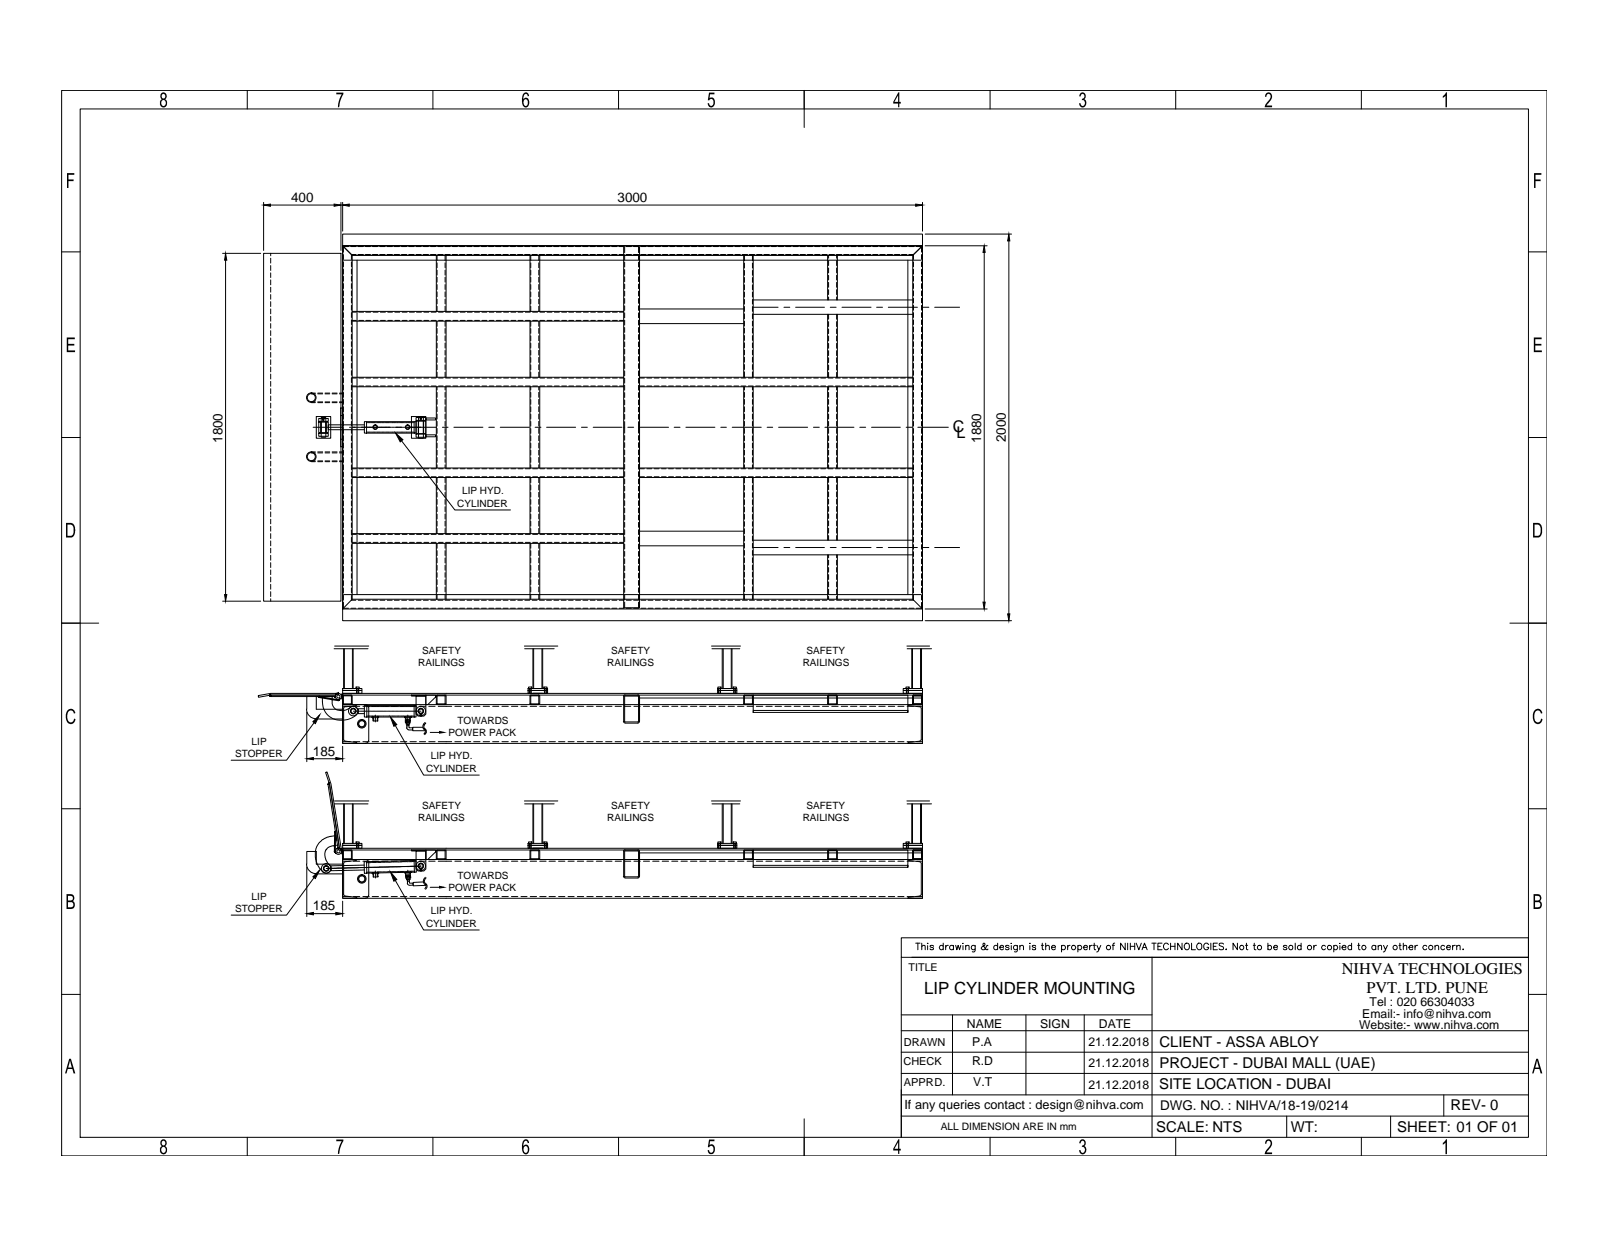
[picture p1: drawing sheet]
<svg xmlns="http://www.w3.org/2000/svg" width="279mm" height="216mm" viewBox="0 0 279 216" stroke-linecap="round" stroke-linejoin="round" font-family="sans-serif">
<defs><g id="words">
<text font-size="2.9" x="160.4" y="172.6">LIP CYLINDER MOUNTING</text>
<g font-size="2.8">
<text x="165.4" y="75">C</text>
<text x="166" y="76">L</text>
<text x="232.9" y="169.1">NIHVA TECHNOLOGIES</text>
<text x="237.1" y="172.4">PVT. LTD. PUNE</text>
</g>
<g font-size="2.6">
<text x="201.2" y="181.7">CLIENT - ASSA ABLOY</text>
<text x="201.2" y="185.4">PROJECT - DUBAI MALL (UAE)</text>
<text x="201.2" y="189">SITE LOCATION - DUBAI</text>
<text x="200.6" y="196.5">SCALE: NTS</text>
<text x="224" y="196.4">WT:</text>
<text x="242.5" y="196.5">SHEET: 01 OF 01</text>
<text x="251.7" y="192.7">REV- 0</text>
</g>
<g font-size="2.3">
<text x="50.5" y="35.1">400</text>
<text x="107.2" y="35.1">3000</text>
<text x="38.6" y="76.9" transform="rotate(-90 38.6 76.9)">1800</text>
<text x="170.3" y="76.9" transform="rotate(-90 170.3 76.9)">1880</text>
<text x="174.5" y="76.7" transform="rotate(-90 174.5 76.7)">2000</text>
<text x="54.3" y="131.1">185</text>
<text x="54.3" y="158">185</text>
<text x="201.3" y="192.6">DWG. NO. : NIHVA/18-19/0214</text>
</g>
<text font-size="2.2" x="157" y="192.5">If any queries contact : design@nihva.com</text>
<g font-size="2.1">
<text x="167.8" y="178.3">NAME</text>
<text x="180.5" y="178.3">SIGN</text>
<text x="190.7" y="178.3">DATE</text>
<text x="235.9" y="178.6">Website:- www.nihva.com</text>
<text x="236.4" y="176.7">Email:- info@nihva.com</text>
<text x="237.7" y="174.5">Tel : 020 66304033</text>
<text x="168.7" y="184.9">R.D</text>
<text x="168.7" y="181.5">P.A</text>
<text x="188.9" y="181.5">21.12.2018</text>
<text x="188.9" y="185.2">21.12.2018</text>
<text x="168.9" y="188.5">V.T</text>
<text x="188.9" y="188.9">21.12.2018</text>
</g>
<g font-size="1.9">
<text x="157.7" y="168.5">TITLE</text>
<text x="156.8" y="184.8">CHECK</text>
<text x="156.9" y="181.6">DRAWN</text>
<text x="156.9" y="188.5">APPRD.</text>
</g>
<text font-size="1.8" x="163.3" y="196.2">ALL DIMENSION ARE IN mm</text>
<g font-size="1.7">
<text x="79.4" y="87.9">CYLINDER</text>
<text x="80.2" y="85.8">LIP HYD.</text>
<text x="73.3" y="113.5">SAFETY</text>
<text x="106.1" y="113.5">SAFETY</text>
<text x="139.9" y="113.5">SAFETY</text>
<text x="72.6" y="115.6">RAILINGS</text>
<text x="105.4" y="115.6">RAILINGS</text>
<text x="139.3" y="115.6">RAILINGS</text>
<text x="79.4" y="125.7">TOWARDS</text>
<text x="40.8" y="131.3">STOPPER</text>
<text x="43.7" y="129.2">LIP</text>
<text x="74.8" y="131.8">LIP HYD.</text>
<text x="77.8" y="127.8">POWER PACK</text>
<text x="73.9" y="133.9">CYLINDER</text>
<text x="72.6" y="142.5">RAILINGS</text>
<text x="73.3" y="140.4">SAFETY</text>
<text x="105.4" y="142.5">RAILINGS</text>
<text x="106.1" y="140.4">SAFETY</text>
<text x="139.3" y="142.5">RAILINGS</text>
<text x="139.9" y="140.4">SAFETY</text>
<text x="77.8" y="154.7">POWER PACK</text>
<text x="79.4" y="152.6">TOWARDS</text>
<text x="40.8" y="158.2">STOPPER</text>
<text x="43.7" y="156.1">LIP</text>
<text x="73.9" y="160.8">CYLINDER</text>
<text x="74.8" y="158.7">LIP HYD.</text>
</g>
</g></defs>
<!-- layer: 0 -->
<g fill="none" stroke="#000" stroke-width=".17">
<path d="M10.7 15.7h257.8v184.9h-257.8zM13.9 18.9h251.3v178.5h-251.3zM42.9 15.7v3.2M75.1 15.7v3.2M107.3 15.7v3.2M139.6 15.7v6.4M171.8 15.7v3.2M204 15.7v3.2M236.2 15.7v3.2M45.7 35.1v8.4M46.9 35.6h11.1M59.2 35.1v8.4"/>
<path d="M59.5 35.1v5M60.6 35.6h98.3M160.1 35.1v5M10.7 43.7h3.2M38.6 44h6.6M39.1 45.2v58M45.7 44h13.5v60.3h-13.5zM47 44v.4M47 44.8v.9M47 46.1v.8M47 47.4v.8M47 48.6v.8"/>
<path d="M47 49.9v.8M47 51.1v.8M47 52.4v.8M47 53.6v.9M47 54.9v.8M47 56.2v.8M47 57.4v.8M47 58.7v.8M47 59.9v.8M59.5 40.6h100.6v67.1h-100.6zM59.5 42.7v63M59.5 42.7h100.6"/>
<path d="M59.5 42.7l1.6 1.6M59.6 44.2v.8M59.6 45.5v.8M59.6 46.7v.9M59.6 47.9v.9M59.6 49.2v.9M59.6 50.5v.8M59.6 51.8v.8M59.6 53v.8M59.6 54.3v.8M59.6 55.5v.8M59.6 56.8v.8"/>
<path d="M59.6 58v.9M59.6 59.3v.8M59.6 45.2h100.3M60.5 42.8h-.9v1M60.9 42.8h.9M61 45.5v.8M61 46.7v.9M61 47.9v.9M61 49.2v.9M61 50.5v.8M61 51.8v.8M61 53v.8"/>
<path d="M61 54.3v.8M61 55.5v.8M61 56.8v.8M61 58v.9M61 59.3v.8M61.1 44.3v59.7M61.1 44.3h97.3M61.1 54h47.1M61.1 54.2h.7M61.1 55.7h47.1M61.1 55.6h.7M61.8 44.2h-.8v.8"/>
<path d="M62 45.2v58M62.2 42.8h.8M62.2 44.2h.8M62.3 54.2h.8M62.3 55.6h.8M63.4 42.8h.8M63.4 44.2h.8M63.5 54.2h.8M63.5 55.6h.8M64.7 42.8h.8M64.7 44.2h.8M64.8 54.2h.8"/>
<path d="M64.8 55.6h.8M65.9 42.8h.9M65.9 44.2h.9M66 54.2h.9M66 55.6h.9M67.2 42.8h.9M67.2 44.2h.9M67.3 54.2h.8M67.3 55.6h.8M68.4 42.8h.9M68.4 44.2h.9M68.5 54.2h.9"/>
<path d="M68.5 55.6h.9M69.7 42.8h.9M69.7 44.2h.9M69.8 54.2h.8M69.8 55.6h.8M71 42.8h.8M71 44.2h.8M71.1 54.2h.8M71.1 55.6h.8M72.2 42.8h.9M72.2 44.2h.9M72.3 54.2h.8"/>
<path d="M72.3 55.6h.8M73.5 42.8h.8M73.5 44.2h.8M73.6 54.2h.8M73.6 55.6h.8M74.7 42.8h.9M74.7 44.2h.9M74.8 54.2h.9M74.8 55.6h.9M75.7 44.3v9.7M75.7 55.7v9.8M75.8 44.3v.9"/>
<path d="M75.8 45.6v.9M75.8 46.9v.8M75.8 48.1v.9M75.8 49.4v.8M75.8 50.7v.8M75.8 51.9v.8M75.8 53.2v.8M75.8 55.7v.9M75.8 57v.9M75.8 58.3v.8M75.8 59.5v.9M76 42.8h.9"/>
<path d="M76 44.2h.9M76.1 54.2h.8M76.1 55.6h.8M77.2 44.3v.9M77.2 45.6v.9M77.2 46.9v.8M77.2 48.1v.9M77.2 49.4v.8M77.2 50.7v.8M77.2 51.9v.8M77.2 53.2v.8M77.2 55.7v.9"/>
<path d="M77.2 57v.9M77.2 58.3v.8M77.2 59.5v.9M77.2 42.8h.9M77.2 44.2h.9M77.3 54.2h.9M77.3 55.6h.9M77.4 44.3v9.7M77.4 55.7v9.8M78.5 42.8h.9M78.5 44.2h.9M78.6 54.2h.8"/>
<path d="M78.6 55.6h.8M79.8 42.8h.8M79.8 44.2h.8M79.9 54.2h.8M79.9 55.6h.8M81.1 42.8h.8M81.1 44.2h.8M81.1 54.2h.8M81.1 55.6h.8M82.3 42.8h.8M82.3 44.2h.8M82.4 54.2h.8"/>
<path d="M82.4 55.6h.8M83.6 42.8h.8M83.6 44.2h.8M83.6 54.2h.9M83.6 55.6h.9M84.8 42.8h.9M84.8 44.2h.9M84.9 54.2h.8M84.9 55.6h.8M86 42.8h.9M86 44.2h.9M86.1 54.2h.9"/>
<path d="M86.1 55.6h.9M87.3 42.8h.9M87.3 44.2h.9M87.4 54.2h.9M87.4 55.6h.9M88.6 42.8h.8M88.6 44.2h.8M88.7 54.2h.8M88.7 55.6h.8M89.9 42.8h.8M89.9 44.2h.8M89.9 54.2h.8"/>
<path d="M89.9 55.6h.8M91.1 42.8h.8M91.1 44.2h.8M91.2 54.2h.8M91.2 55.6h.8M92 44.3v9.7M92 55.7v9.8M92.1 44.3v.9M92.1 45.6v.9M92.1 46.9v.8M92.1 48.1v.9M92.1 49.4v.8"/>
<path d="M92.1 50.7v.8M92.1 51.9v.8M92.1 53.2v.8M92.1 55.7v.9M92.1 57v.9M92.1 58.3v.8M92.1 59.5v.9M92.4 42.8h.8M92.4 44.2h.8M92.4 54.2h.9M92.4 55.6h.9M93.5 44.3v.9"/>
<path d="M93.5 45.6v.9M93.5 46.9v.8M93.5 48.1v.9M93.5 49.4v.8M93.5 50.7v.8M93.5 51.9v.8M93.5 53.2v.8M93.5 55.7v.9M93.5 57v.9M93.5 58.3v.8M93.5 59.5v.9M93.6 42.8h.9"/>
<path d="M93.6 44.2h.9M93.7 44.3v9.7M93.7 55.7v9.8M93.7 54.2h.8M93.7 55.6h.8M94.9 42.8h.8M94.9 44.2h.8M94.9 54.2h.9M94.9 55.6h.9M96.1 42.8h.9M96.1 44.2h.9M96.2 54.2h.9"/>
<path d="M96.2 55.6h.9M97.4 42.8h.8M97.4 44.2h.8M97.5 54.2h.8M97.5 55.6h.8M98.7 42.8h.8M98.7 44.2h.8M98.7 54.2h.9M98.7 55.6h.9M99.9 42.8h.8M99.9 44.2h.8M100 54.2h.8"/>
<path d="M100 55.6h.8M101.2 42.8h.8M101.2 44.2h.8M101.2 54.2h.9M101.2 55.6h.9M102.4 42.8h.9M102.4 44.2h.9M102.5 54.2h.8M102.5 55.6h.8M103.7 42.8h.8M103.7 44.2h.8M103.7 54.2h.9"/>
<path d="M103.7 55.6h.9M104.9 42.8h.9M104.9 44.2h.9M105 54.2h.9M105 55.6h.9M106.2 42.8h.8M106.2 44.2h.8M106.3 54.2h.8M106.3 55.6h.8M107.5 42.8h.8M107.5 44.2h.8M107.5 54.2h.7"/>
<path d="M107.5 55.6h.7M108.2 42.8v62.7h2.8v-62.7M108.4 42.8v1M108.4 44.3v.8M108.4 45.5v.8M108.4 46.8v.8M108.4 48v.9M108.4 49.3v.8M108.4 50.5v.9M108.4 51.8v.8M108.4 53.1v.8M108.4 54.3v.8"/>
<path d="M108.4 55.6v.8M108.4 56.8v.9M108.4 58.1v.8M108.4 59.3v.9M108.7 42.8h.8M108.7 44.2h.8M110 42.8h.8M110 44.2h.8M110.8 42.8v1M110.8 44.3v.8M110.8 45.5v.8M110.8 46.8v.8"/>
<path d="M110.8 48v.9M110.8 49.3v.8M110.8 50.5v.9M110.8 51.8v.8M110.8 53.1v.8M110.8 54.3v.8M110.8 55.6v.8M110.8 56.8v.9M110.8 58.1v.8M110.8 59.3v.9M111 53.6h18.1M111 56.2h18.1"/>
<path d="M111.2 42.8h.9M111.2 44.2h.9M112.5 42.8h.8M112.5 44.2h.8M113.7 42.8h.9M113.7 44.2h.9M115 42.8h.9M115 44.2h.9M116.3 42.8h.8M116.3 44.2h.8M117.5 42.8h.8M117.5 44.2h.8"/>
<path d="M118.8 42.8h.8M118.8 44.2h.8M120 42.8h.9M120 44.2h.9M121.3 42.8h.8M121.3 44.2h.8M122.5 42.8h.9M122.5 44.2h.9M123.8 42.8h.9M123.8 44.2h.9M125.1 42.8h.8M125.1 44.2h.8"/>
<path d="M126.3 42.8h.9M126.3 44.2h.9M127.6 42.8h.8M127.6 44.2h.8M128.8 42.8h.9M128.8 44.2h.9M129.1 44.3v21.2M129.2 44.3v.9M129.2 45.7v.8M129.2 46.9v.9M129.2 48.2v.8M129.2 49.4v.9"/>
<path d="M129.2 50.7v.8M129.2 52v.8M129.2 53.2v.8M129.2 54.5v.8M129.2 55.7v.9M129.2 57v.8M129.2 58.2v.9M129.2 59.5v.9M130.1 42.8h.8M130.1 44.2h.8M130.6 44.3v.9M130.6 45.7v.8"/>
<path d="M130.6 46.9v.9M130.6 48.2v.8M130.6 49.4v.9M130.6 50.7v.8M130.6 52v.8M130.6 53.2v.8M130.6 54.5v.8M130.6 55.7v.9M130.6 57v.8M130.6 58.2v.9M130.6 59.5v.9M130.7 44.3v21.2"/>
<path d="M130.7 53.3h4.3M130.7 52.1h27.7M130.7 54.6h27.7M131.3 42.8h.9M131.3 44.2h.9M132.6 42.8h.9M132.6 44.2h.9M133.9 42.8h.8M133.9 44.2h.8M135.1 42.8h.9M135.1 44.2h.9M136 53.3h1.1"/>
<path d="M136.4 42.8h.8M136.4 44.2h.8M137.7 42.8h.8M137.7 44.2h.8M138.1 53.3h5M138.9 42.8h.8M138.9 44.2h.8M140.2 42.8h.8M140.2 44.2h.8M141.4 42.8h.9M141.4 44.2h.9M142.7 42.8h.8"/>
<path d="M142.7 44.2h.8M143.6 44.3v7.8M143.6 54.6v10.9M143.8 44.3v.5M143.8 45.2v.9M143.8 46.5v.9M143.8 47.8v.8M143.8 49v.9M143.8 50.3v.8M143.8 51.5v.6M143.8 54.6v.8M143.8 55.8v.9"/>
<path d="M143.8 57.1v.8M143.8 58.3v.9M143.8 59.6v.8M143.9 42.8h.9M143.9 44.2h.9M144.1 53.3h1M145.2 44.3v.5M145.2 45.2v.9M145.2 46.5v.9M145.2 47.8v.8M145.2 49v.9M145.2 50.3v.8"/>
<path d="M145.2 51.5v.6M145.2 54.6v.8M145.2 55.8v.9M145.2 57.1v.8M145.2 58.3v.9M145.2 59.6v.8M145.2 42.8h.8M145.2 44.2h.8M145.3 44.3v7.8M145.3 54.6v10.9M146.1 53.3h5.1M146.5 42.8h.8"/>
<path d="M146.5 44.2h.8M147.7 42.8h.8M147.7 44.2h.8M149 42.8h.8M149 44.2h.8M150.2 42.8h.9M150.2 44.2h.9M151.5 42.8h.8M151.5 44.2h.8M152.1 53.3h1M152.7 42.8h.9M152.7 44.2h.9"/>
<path d="M154 42.8h.8M154 44.2h.8M154.2 53.3h5M155.3 42.8h.8M155.3 44.2h.8M156.5 42.8h.8M156.5 44.2h.8M157.6 45.2v58M157.8 44.2h.7v.8M157.8 42.8h.8M158.4 44.3v59.7M158.5 45.5v.8"/>
<path d="M158.5 46.7v.9M158.5 47.9v.9M158.5 49.2v.9M158.5 50.5v.8M158.5 51.8v.8M158.5 53v.8M158.5 54.3v.8M158.5 55.5v.8M158.5 56.8v.8M158.5 58v.9M158.5 59.3v.8M159 42.8h.9v1"/>
<path d="M159.9 44.2v.8M159.9 45.5v.8M159.9 46.7v.9M159.9 47.9v.9M159.9 49.2v.9M159.9 50.5v.8M159.9 51.8v.8M159.9 53v.8M159.9 54.3v.8M159.9 55.5v.8M159.9 56.8v.8M159.9 58v.9"/>
<path d="M159.9 59.3v.8M160.1 42.7v63M160.1 42.7l-1.7 1.6M160.2 53.3h1M160.6 42.7h10.7M160.6 40.6h14.9M162.2 53.3h4.3M170.8 43.8v60.7M175.1 41.8v64.7M265.2 43.7h3.3M10.7 75.9h3.2M47 61.2v.8"/>
<path d="M47 62.4v.9M47 63.7v.8M47 64.9v.9M47 66.2v.8M47 67.5v.8M47 68.7v.8M47 70v.8M47 71.2v.9M47 72.5v.8M47 73.7v.9M47 75v.8M47 76.3v.8"/>
<path d="M47 77.5v.8M47 78.8v.8M54 69.9h.7M54 69.8h.7M54 68.2h.7M54 68.4h.7M54 78.4h.7M54 78.6h.7M54 80h.7M54.3 74.2h5.3M54.9 72.3h2.5v3.8h-2.5zM55.1 69.9h.9"/>
<path d="M55.1 69.8h.9M55.1 68.2h.9M55.1 68.4h.9M55.1 78.4h.9M55.1 78.6h.9M55.1 80h.9M55.3 72.6h1.7v.5h-1.7zM55.3 75.2h1.7v.5h-1.7zM55.3 73.3h1.7v1.8h-1.7zM55.7 73.3v1.8M55.7 72.5h.8v3.4l-.8-.1zM56.4 69.9h.8"/>
<path d="M56.4 69.8h.8M56.4 68.2h.8M56.4 68.4h.8M56.4 78.4h.8M56.4 78.6h.8M56.4 80h.8M56.5 73.3v1.8M56.6 73.3v1.8M57.6 69.9h.9M57.6 69.8h.9M57.6 68.2h.9M57.6 68.4h.9"/>
<path d="M57.6 78.4h.9M57.6 78.6h.9M57.6 80h.9M58.9 69.9h.7M58.9 69.8h.7M58.9 68.2h.7M58.9 68.4h.7M58.9 78.4h.7M58.9 78.6h.7M58.9 80h.7M59.1 70.8h.4v6.7h-.4zM59.1 76.2h.4"/>
<path d="M59.1 72.1h.4M59.6 60.6v.8M59.6 61.8v.8M59.6 63.1v.8M59.6 64.3v.8M59.6 65.6v.8M59.6 66.8v.9M59.6 68.1v.8M59.6 69.3v.9M59.6 70.6v.8M59.6 71.9v.8M59.6 73.1v.8"/>
<path d="M59.6 74.4v.8M59.6 75.6v.9M59.6 76.9v.9M59.6 78.1v.9M59.6 79.4v.8M60.6 74.2h1.1M61 60.6v.8M61 61.8v.8M61 63.1v.8M61 64.3v.8M61 65.6v.8M61 66.8v.9"/>
<path d="M61 68.1v.8M61 69.3v.9M61 70.6v.8M61 71.9v.8M61 73.1v.8M61 74.4v.8M61 75.6v.9M61 76.9v.9M61 78.1v.9M61 79.4v.8M61.1 65.5h47.1M61.1 65.6h.7"/>
<path d="M61.1 67.1h47.1M61.1 67h.7M61.8 74.2h.1M62 74.2h.4M62.3 65.6h.8M62.3 67h.8M62.5 74.2h.1M62.6 74.2h5.1M63.2 73.7h-6.2v.9h6.2M63.2 73.2h.4v2h-.4zM63.5 65.6h.8M63.5 67h.8"/>
<path d="M63.6 73.2h8.3M63.6 73.3h.1M63.6 75.2h8.3M63.6 75h.1M63.8 73.3h.5M63.8 75h.5M64.4 73.3h.1M64.4 75h.1M64.6 73.3h.5M64.6 75h.5M64.8 65.6h.8M64.8 67h.8"/>
<path d="M65.2 73.3h.1M65.2 75h.1M65.4 73.3h.5M65.4 75h.5M66 73.3h.1M66 75h.1M66 65.6h.9M66 67h.9M66.2 73.3h.5M66.2 75h.5M66.8 73.3h.1M66.8 75h.1"/>
<path d="M67 73.3h.5M67 75h.5M67.3 65.6h.8M67.3 67h.8M67.6 73.3h.1M67.6 75h.1M67.8 74.2h.1M67.8 73.3h.1M67.8 75h.1M68 74.2h.4M68 73.3h.3M68 75h.3"/>
<path d="M68.4 73.3h.1M68.4 75h.1M68.5 74.2h.1M68.5 65.6h.9M68.5 67h.9M68.6 73.3h.1M68.6 75h.1M68.7 74.2h1.1M68.8 73.3h.3M68.8 75h.3M69.2 73.3h.1M69.2 75h.1"/>
<path d="M69.4 73.3h.1M69.4 75h.1M69.6 73.3h.3M69.6 75h.3M69.7 76.5l9.2 12h9.7M69.8 65.6h.8M69.8 67h.8M69.8 74.2h.1M70 74.2h.4M70 73.3h.1M70 75h.1M70.2 73.3h.1"/>
<path d="M70.2 75h.1M70.4 73.3h.3M70.4 75h.3M70.5 74.2h.1M70.7 74.2h5.1M70.8 73.3h.1M70.8 75h.1M71 73.3h.1M71 75h.1M71.1 65.6h.8M71.1 67h.8M71.2 73.3h.3"/>
<path d="M71.2 75h.3M71.4 72.3h2.5v3.8h-2.5zM71.6 73.3h.1M71.6 75h.1M71.8 73.3h.1M71.8 75h.1M71.9 73.2h.3v2h-.3zM72.2 75.3h1.7v.6h-1.7zM72.2 72.5h1.7v.5h-1.7zM72.2 73.1h1.7v2.2h-1.7zM72.3 65.6h.8M72.3 67h.8"/>
<path d="M72.6 73.1v2.2M72.6 72.3h.9l-.1 3.8-.8-.1zM73.5 73.1v2.2M73.6 65.6h.8M73.6 67h.8M73.9 75.5h1.7v.3h-1.7zM73.9 72.5h1.7v.4h-1.7zM74.8 65.6h.9M74.8 67h.9M75.7 67.1v14.1M75.8 60.8v.8M75.8 62v.9"/>
<path d="M75.8 63.3v.9M75.8 64.6v.9M75.8 67.1v.6M75.8 68.1v.8M75.8 69.3v.9M75.8 70.6v.8M75.8 71.9v.8M75.8 73.1v.8M75.8 74.4v.8M75.8 75.6v.9M75.8 76.9v.9M75.8 78.1v.9"/>
<path d="M75.8 79.4v.8M76.1 65.6h.8M76.1 67h.8M76.8 74.2h1M77.2 60.8v.8M77.2 62v.9M77.2 63.3v.9M77.2 64.6v.9M77.2 67.1v.6M77.2 68.1v.8M77.2 69.3v.9M77.2 70.6v.8"/>
<path d="M77.2 71.9v.8M77.2 73.1v.8M77.2 74.4v.8M77.2 75.6v.9M77.2 76.9v.9M77.2 78.1v.9M77.2 79.4v.8M77.3 65.6h.9M77.3 67h.9M77.4 67.1v14.1M78.6 65.6h.8M78.6 67h.8"/>
<path d="M78.8 74.2h5M79.9 65.6h.8M79.9 67h.8M81.1 65.6h.8M81.1 67h.8M82.4 65.6h.8M82.4 67h.8M83.6 65.6h.9M83.6 67h.9M84.8 74.2h1M84.9 65.6h.8M84.9 67h.8"/>
<path d="M86.1 65.6h.9M86.1 67h.9M86.8 74.2h5M87.4 65.6h.9M87.4 67h.9M88.7 65.6h.8M88.7 67h.8M89.9 65.6h.8M89.9 67h.8M91.2 65.6h.8M91.2 67h.8M92 67.1v14.1"/>
<path d="M92.1 60.8v.8M92.1 62v.9M92.1 63.3v.9M92.1 64.6v.9M92.1 67.1v.6M92.1 68.1v.8M92.1 69.3v.9M92.1 70.6v.8M92.1 71.9v.8M92.1 73.1v.8M92.1 74.4v.8M92.1 75.6v.9"/>
<path d="M92.1 76.9v.9M92.1 78.1v.9M92.1 79.4v.8M92.4 65.6h.9M92.4 67h.9M92.9 74.2h1M93.5 60.8v.8M93.5 62v.9M93.5 63.3v.9M93.5 64.6v.9M93.5 67.1v.6M93.5 68.1v.8"/>
<path d="M93.5 69.3v.9M93.5 70.6v.8M93.5 71.9v.8M93.5 73.1v.8M93.5 74.4v.8M93.5 75.6v.9M93.5 76.9v.9M93.5 78.1v.9M93.5 79.4v.8M93.7 67.1v14.1M93.7 65.6h.8M93.7 67h.8"/>
<path d="M94.9 74.2h5M94.9 65.6h.9M94.9 67h.9M96.2 65.6h.9M96.2 67h.9M97.5 65.6h.8M97.5 67h.8M98.7 65.6h.9M98.7 67h.9M100 65.6h.8M100 67h.8M100.9 74.2h1"/>
<path d="M101.2 65.6h.9M101.2 67h.9M102.5 65.6h.8M102.5 67h.8M102.9 74.2h5M103.7 65.6h.9M103.7 67h.9M105 65.6h.9M105 67h.9M106.3 65.6h.8M106.3 67h.8M107.5 65.6h.7"/>
<path d="M107.5 67h.7M108.4 60.6v.9M108.4 61.9v.8M108.4 63.1v.9M108.4 64.4v.8M108.4 65.6v.9M108.4 66.9v.8M108.4 68.1v.9M108.4 69.4v.9M108.4 70.7v.8M108.4 71.9v.9M108.4 73.2v2"/>
<path d="M108.4 75.6v.8M108.4 76.8v.9M108.4 78.1v.8M108.4 79.4v.8M109 74.2h1M110.8 60.6v.9M110.8 61.9v.8M110.8 63.1v.9M110.8 64.4v.8M110.8 65.6v.9M110.8 66.9v.8M110.8 68.1v.9"/>
<path d="M110.8 69.4v.9M110.8 70.7v.8M110.8 71.9v.9M110.8 73.2v2M110.8 75.6v.8M110.8 76.8v.9M110.8 78.1v.8M110.8 79.4v.8M111 74.2h5M111 65.5h47.4M111 65.6h.8M111 67.1h47.4"/>
<path d="M111 67h.8M112.3 65.6h.8M112.3 67h.8M113.5 65.6h.9M113.5 67h.9M114.8 65.6h.8M114.8 67h.8M116 65.6h.9M116 67h.9M117 74.2h1M117.3 65.6h.8M117.3 67h.8"/>
<path d="M118.6 65.6h.8M118.6 67h.8M119 74.2h5.1M119.8 65.6h.8M119.8 67h.8M121.1 65.6h.8M121.1 67h.8M122.3 65.6h.9M122.3 67h.9M123.6 65.6h.8M123.6 67h.8M124.8 65.6h.9"/>
<path d="M124.8 67h.9M125.1 74.2h1M126.1 65.6h.8M126.1 67h.8M127.1 74.2h5M127.4 65.6h.8M127.4 67h.8M128.6 65.6h.8M128.6 67h.8M129.1 67.1v14.1M129.2 60.8v.8M129.2 62v.9"/>
<path d="M129.2 63.3v.8M129.2 64.5v1M129.2 67.1v.6M129.2 68.1v.8M129.2 69.3v.9M129.2 70.6v.8M129.2 71.9v.8M129.2 73.1v.8M129.2 74.4v.8M129.2 75.6v.9M129.2 76.9v.9M129.2 78.1v.9"/>
<path d="M129.2 79.4v.8M129.9 65.6h.8M129.9 67h.8M130.6 60.8v.8M130.6 62v.9M130.6 63.3v.8M130.6 64.5v1M130.6 67.1v.6M130.6 68.1v.8M130.6 69.3v.9M130.6 70.6v.8M130.6 71.9v.8"/>
<path d="M130.6 73.1v.8M130.6 74.4v.8M130.6 75.6v.9M130.6 76.9v.9M130.6 78.1v.9M130.6 79.4v.8M130.7 67.1v14.1M131.1 65.6h.9M131.1 67h.9M132.4 65.6h.8M132.4 67h.8M133.1 74.2h1"/>
<path d="M133.6 65.6h.9M133.6 67h.9M134.9 65.6h.8M134.9 67h.8M135.1 74.2h5.1M136.2 65.6h.8M136.2 67h.8M137.4 65.6h.8M137.4 67h.8M138.7 65.6h.8M138.7 67h.8M139.9 65.6h.9"/>
<path d="M139.9 67h.9M141.2 74.2h1M141.2 65.6h.8M141.2 67h.8M142.4 65.6h.9M142.4 67h.9M143.2 74.2h5M143.6 67.1v14.1M143.7 65.6h.9M143.7 67h.9M143.8 60.9v.8M143.8 62.1v.8"/>
<path d="M143.8 63.4v.8M143.8 64.6v.9M143.8 67.1v.6M143.8 68.1v.8M143.8 69.3v.9M143.8 70.6v.8M143.8 71.9v.8M143.8 73.1v.8M143.8 74.4v.8M143.8 75.6v.9M143.8 76.9v.9M143.8 78.1v.9"/>
<path d="M143.8 79.4v.8M145 65.6h.8M145 67h.8M145.2 60.9v.8M145.2 62.1v.8M145.2 63.4v.8M145.2 64.6v.9M145.2 67.1v.6M145.2 68.1v.8M145.2 69.3v.9M145.2 70.6v.8M145.2 71.9v.8"/>
<path d="M145.2 73.1v.8M145.2 74.4v.8M145.2 75.6v.9M145.2 76.9v.9M145.2 78.1v.9M145.2 79.4v.8M145.3 67.1v14.1M146.2 65.6h.9M146.2 67h.9M147.5 65.6h.8M147.5 67h.8M148.7 65.6h.9"/>
<path d="M148.7 67h.9M149.2 74.2h1M150 65.6h.8M150 67h.8M151.2 74.2h5M151.2 65.6h.9M151.2 67h.9M152.5 65.6h.9M152.5 67h.9M153.8 65.6h.8M153.8 67h.8M155 65.6h.9"/>
<path d="M155 67h.9M156.3 65.6h.8M156.3 67h.8M157.3 74.2h1M157.6 65.6h.8M157.6 67h.8M158.5 60.6v.8M158.5 61.8v.8M158.5 63.1v.8M158.5 64.3v.8M158.5 65.6v.8M158.5 66.8v.9"/>
<path d="M158.5 68.1v.8M158.5 69.3v.9M158.5 70.6v.8M158.5 71.9v.8M158.5 73.1v.8M158.5 74.4v.8M158.5 75.6v.9M158.5 76.9v.9M158.5 78.1v.9M158.5 79.4v.8M159.3 74.2h5.3M159.9 60.6v.8"/>
<path d="M159.9 61.8v.8M159.9 63.1v.8M159.9 64.3v.8M159.9 65.6v.8M159.9 66.8v.9M159.9 68.1v.8M159.9 69.3v.9M159.9 70.6v.8M159.9 71.9v.8M159.9 73.1v.8M159.9 74.4v.8M159.9 75.6v.9"/>
<path d="M159.9 76.9v.9M159.9 78.1v.9M159.9 79.4v.8M265.2 75.9h3.3M47 80v.9M47 81.3v.9M47 82.5v.9M47 83.8v.9M47 85.1v.8M47 86.3v.9M47 87.6v.8M47 88.8v.9"/>
<path d="M47 90.1v.8M47 91.3v.9M47 92.6v.9M47 93.9v.8M47 95.2v.8M47 96.4v.8M47 97.6v.9M47 98.9v.8M54 80.1h.7M55.1 80.1h.9M56.4 80.1h.8M57.6 80.1h.9"/>
<path d="M58.9 80.1h.7M59.6 80.7v.8M59.6 81.9v.8M59.6 83.2v.8M59.6 84.4v.9M59.6 85.7v.9M59.6 86.9v.9M59.6 88.2v.9M59.6 89.5v.8M59.6 90.7v.9M59.6 92v.8M59.6 93.2v.9"/>
<path d="M59.6 94.5v.8M59.6 95.7v.9M59.6 97v.9M59.6 98.3v.8M59.6 99.6v.8M61 80.7v.8M61 81.9v.8M61 83.2v.8M61 84.4v.9M61 85.7v.9M61 86.9v.9M61 88.2v.9"/>
<path d="M61 89.5v.8M61 90.7v.9M61 92v.8M61 93.2v.9M61 94.5v.8M61 95.7v.9M61 97v.9M61 98.3v.8M61 99.6v.8M61.1 82.9h47.1M61.1 82.7h.7M61.1 81.2h47.1"/>
<path d="M61.1 81.4h.7M61.1 94.3h47.1M61.1 94.1h.7M61.1 92.6h47.1M61.1 92.7h.7M62.3 82.7h.8M62.3 81.4h.8M62.3 94.1h.8M62.3 92.7h.8M63.5 82.7h.8M63.5 81.4h.8M63.5 94.1h.8"/>
<path d="M63.5 92.7h.8M64.8 82.7h.8M64.8 81.4h.8M64.8 94.1h.8M64.8 92.7h.8M66 82.7h.9M66 81.4h.9M66 94.1h.9M66 92.7h.9M67.3 82.7h.8M67.3 81.4h.8M67.3 94.1h.8"/>
<path d="M67.3 92.7h.8M68.5 82.7h.9M68.5 81.4h.9M68.5 94.1h.9M68.5 92.7h.9M69.8 82.7h.8M69.8 81.4h.8M69.8 94.1h.8M69.8 92.7h.8M71.1 82.7h.8M71.1 81.4h.8M71.1 94.1h.8"/>
<path d="M71.1 92.7h.8M72.3 82.7h.8M72.3 81.4h.8M72.3 94.1h.8M72.3 92.7h.8M73.6 82.7h.8M73.6 81.4h.8M73.6 94.1h.8M73.6 92.7h.8M74.8 82.7h.9M74.8 81.4h.9M74.8 94.1h.9"/>
<path d="M74.8 92.7h.9M75.7 82.9v9.7M75.7 94.3v9.7M75.8 80.7v.5M75.8 82.9v.9M75.8 84.2v.8M75.8 85.5v.8M75.8 86.7v.8M75.8 88v.8M75.8 89.2v.9M75.8 90.5v.8M75.8 91.7v.9"/>
<path d="M75.8 94.3v.9M75.8 95.6v.8M75.8 96.8v.9M75.8 98.1v.9M75.8 99.4v.8M76.1 82.7h.8M76.1 81.4h.8M76.1 94.1h.8M76.1 92.7h.8M77.2 80.7v.5M77.2 82.9v.9M77.2 84.2v.8"/>
<path d="M77.2 85.5v.8M77.2 86.7v.8M77.2 88v.8M77.2 89.2v.9M77.2 90.5v.8M77.2 91.7v.9M77.2 94.3v.9M77.2 95.6v.8M77.2 96.8v.9M77.2 98.1v.9M77.2 99.4v.8M77.3 82.7h.9"/>
<path d="M77.3 81.4h.9M77.3 94.1h.9M77.3 92.7h.9M77.4 82.9v9.7M77.4 94.3v9.7M78.6 82.7h.8M78.6 81.4h.8M78.6 94.1h.8M78.6 92.7h.8M79.9 82.7h.8M79.9 81.4h.8M79.9 94.1h.8"/>
<path d="M79.9 92.7h.8M81.1 82.7h.8M81.1 81.4h.8M81.1 94.1h.8M81.1 92.7h.8M82.4 82.7h.8M82.4 81.4h.8M82.4 94.1h.8M82.4 92.7h.8M83.6 82.7h.9M83.6 81.4h.9M83.6 94.1h.9"/>
<path d="M83.6 92.7h.9M84.9 82.7h.8M84.9 81.4h.8M84.9 94.1h.8M84.9 92.7h.8M86.1 82.7h.9M86.1 81.4h.9M86.1 94.1h.9M86.1 92.7h.9M87.4 82.7h.9M87.4 81.4h.9M87.4 94.1h.9"/>
<path d="M87.4 92.7h.9M88.7 82.7h.8M88.7 81.4h.8M88.7 94.1h.8M88.7 92.7h.8M89.9 82.7h.8M89.9 81.4h.8M89.9 94.1h.8M89.9 92.7h.8M91.2 82.7h.8M91.2 81.4h.8M91.2 94.1h.8"/>
<path d="M91.2 92.7h.8M92 82.9v9.7M92 94.3v9.7M92.1 80.7v.5M92.1 82.9v.9M92.1 84.2v.8M92.1 85.5v.8M92.1 86.7v.8M92.1 88v.8M92.1 89.2v.9M92.1 90.5v.8M92.1 91.7v.9"/>
<path d="M92.1 94.3v.9M92.1 95.6v.8M92.1 96.8v.9M92.1 98.1v.9M92.1 99.4v.8M92.4 82.7h.9M92.4 81.4h.9M92.4 94.1h.9M92.4 92.7h.9M93.5 80.7v.5M93.5 82.9v.9M93.5 84.2v.8"/>
<path d="M93.5 85.5v.8M93.5 86.7v.8M93.5 88v.8M93.5 89.2v.9M93.5 90.5v.8M93.5 91.7v.9M93.5 94.3v.9M93.5 95.6v.8M93.5 96.8v.9M93.5 98.1v.9M93.5 99.4v.8M93.7 82.9v9.7"/>
<path d="M93.7 94.3v9.7M93.7 82.7h.8M93.7 81.4h.8M93.7 94.1h.8M93.7 92.7h.8M94.9 82.7h.9M94.9 81.4h.9M94.9 94.1h.9M94.9 92.7h.9M96.2 82.7h.9M96.2 81.4h.9M96.2 94.1h.9"/>
<path d="M96.2 92.7h.9M97.5 82.7h.8M97.5 81.4h.8M97.5 94.1h.8M97.5 92.7h.8M98.7 82.7h.9M98.7 81.4h.9M98.7 94.1h.9M98.7 92.7h.9M100 82.7h.8M100 81.4h.8M100 94.1h.8"/>
<path d="M100 92.7h.8M101.2 82.7h.9M101.2 81.4h.9M101.2 94.1h.9M101.2 92.7h.9M102.5 82.7h.8M102.5 81.4h.8M102.5 94.1h.8M102.5 92.7h.8M103.7 82.7h.9M103.7 81.4h.9M103.7 94.1h.9"/>
<path d="M103.7 92.7h.9M105 82.7h.9M105 81.4h.9M105 94.1h.9M105 92.7h.9M106.3 82.7h.8M106.3 81.4h.8M106.3 94.1h.8M106.3 92.7h.8M107.5 82.7h.7M107.5 81.4h.7M107.5 94.1h.7"/>
<path d="M107.5 92.7h.7M108.4 80.6v.8M108.4 81.9v.8M108.4 83.1v.9M108.4 84.4v.8M108.4 85.6v.9M108.4 86.9v.8M108.4 88.2v.8M108.4 89.4v.8M108.4 90.7v.8M108.4 91.9v.9M108.4 93.2v.8"/>
<path d="M108.4 94.4v.9M108.4 95.7v.8M108.4 97v.8M108.4 98.2v.8M108.4 99.5v.8M110.8 80.6v.8M110.8 81.9v.8M110.8 83.1v.9M110.8 84.4v.8M110.8 85.6v.9M110.8 86.9v.8M110.8 88.2v.8"/>
<path d="M110.8 89.4v.8M110.8 90.7v.8M110.8 91.9v.9M110.8 93.2v.8M110.8 94.4v.9M110.8 95.7v.8M110.8 97v.8M110.8 98.2v.8M110.8 99.5v.8M111 82.9h47.4M111 82.7h.8M111 81.2h47.4"/>
<path d="M111 81.4h.8M111 94.7h18.1M111 92.2h18.1M112.3 82.7h.8M112.3 81.4h.8M113.5 82.7h.9M113.5 81.4h.9M114.8 82.7h.8M114.8 81.4h.8M116 82.7h.9M116 81.4h.9M117.3 82.7h.8"/>
<path d="M117.3 81.4h.8M118.6 82.7h.8M118.6 81.4h.8M119.8 82.7h.8M119.8 81.4h.8M121.1 82.7h.8M121.1 81.4h.8M122.3 82.7h.9M122.3 81.4h.9M123.6 82.7h.8M123.6 81.4h.8M124.8 82.7h.9"/>
<path d="M124.8 81.4h.9M126.1 82.7h.8M126.1 81.4h.8M127.4 82.7h.8M127.4 81.4h.8M128.6 82.7h.8M128.6 81.4h.8M129.1 82.9v21.1M129.2 80.7v.5M129.2 82.9v.9M129.2 84.2v.9M129.2 85.5v.8"/>
<path d="M129.2 86.7v.9M129.2 88v.8M129.2 89.3v.8M129.2 90.5v.8M129.2 91.8v.8M129.2 93v.9M129.2 94.3v.8M129.2 95.5v.9M129.2 96.8v.8M129.2 98.1v.8M129.2 99.3v.8M129.9 82.7h.8"/>
<path d="M129.9 81.4h.8M130.6 80.7v.5M130.6 82.9v.9M130.6 84.2v.9M130.6 85.5v.8M130.6 86.7v.9M130.6 88v.8M130.6 89.3v.8M130.6 90.5v.8M130.6 91.8v.8M130.6 93v.9M130.6 94.3v.8"/>
<path d="M130.6 95.5v.9M130.6 96.8v.8M130.6 98.1v.8M130.6 99.3v.8M130.7 82.9v21.1M130.7 95h4.3M130.7 96.3h27.7M130.7 93.8h27.7M131.1 82.7h.9M131.1 81.4h.9M132.4 82.7h.8M132.4 81.4h.8"/>
<path d="M133.6 82.7h.9M133.6 81.4h.9M134.9 82.7h.8M134.9 81.4h.8M136 95h1.1M136.2 82.7h.8M136.2 81.4h.8M137.4 82.7h.8M137.4 81.4h.8M138.1 95h5M138.7 82.7h.8M138.7 81.4h.8"/>
<path d="M139.9 82.7h.9M139.9 81.4h.9M141.2 82.7h.8M141.2 81.4h.8M142.4 82.7h.9M142.4 81.4h.9M143.6 82.9v10.9M143.6 96.3v7.7M143.7 82.7h.9M143.7 81.4h.9M143.8 80.7v.5M143.8 82.9v.8"/>
<path d="M143.8 84.1v.9M143.8 85.4v.8M143.8 86.6v.9M143.8 87.9v.9M143.8 89.2v.8M143.8 90.4v.9M143.8 91.7v.8M143.8 92.9v.9M143.8 96.3v.5M143.8 97.2v.9M143.8 98.5v.8M143.8 99.7v.9"/>
<path d="M144.1 95h1M145 82.7h.8M145 81.4h.8M145.2 80.7v.5M145.2 82.9v.8M145.2 84.1v.9M145.2 85.4v.8M145.2 86.6v.9M145.2 87.9v.9M145.2 89.2v.8M145.2 90.4v.9M145.2 91.7v.8"/>
<path d="M145.2 92.9v.9M145.2 96.3v.5M145.2 97.2v.9M145.2 98.5v.8M145.2 99.7v.9M145.3 82.9v10.9M145.3 96.3v7.7M146.1 95h5.1M146.2 82.7h.9M146.2 81.4h.9M147.5 82.7h.8M147.5 81.4h.8"/>
<path d="M148.7 82.7h.9M148.7 81.4h.9M150 82.7h.8M150 81.4h.8M151.2 82.7h.9M151.2 81.4h.9M152.1 95h1M152.5 82.7h.9M152.5 81.4h.9M153.8 82.7h.8M153.8 81.4h.8M154.2 95h5"/>
<path d="M155 82.7h.9M155 81.4h.9M156.3 82.7h.8M156.3 81.4h.8M157.6 82.7h.8M157.6 81.4h.8M158.5 80.7v.8M158.5 81.9v.8M158.5 83.2v.8M158.5 84.4v.9M158.5 85.7v.9M158.5 86.9v.9"/>
<path d="M158.5 88.2v.9M158.5 89.5v.8M158.5 90.7v.9M158.5 92v.8M158.5 93.2v.9M158.5 94.5v.8M158.5 95.7v.9M158.5 97v.9M158.5 98.3v.8M158.5 99.6v.8M159.9 80.7v.8M159.9 81.9v.8"/>
<path d="M159.9 83.2v.8M159.9 84.4v.9M159.9 85.7v.9M159.9 86.9v.9M159.9 88.2v.9M159.9 89.5v.8M159.9 90.7v.9M159.9 92v.8M159.9 93.2v.9M159.9 94.5v.8M159.9 95.7v.9M159.9 97v.9"/>
<path d="M159.9 98.3v.8M159.9 99.6v.8M160.2 95h1M162.2 95h4.3M10.7 108.1h6.4M38.6 104.3h6.6M47 100.1v.9M47 101.4v.9M47 102.7v.8M47 103.9v.4M58 112.6h5.9M58.1 112.1h5.9"/>
<path d="M59.5 119.8h3.3v.5h-3.3zM59.5 119.5h3.3v.3h-3.3zM59.5 105.7h100.6M59.6 100.8v.8M59.6 102.1v.8M59.6 103.3v.8M59.6 104.5v1.1h.9M59.6 112.6v6.9M59.6 103.2h100.3M59.8 112.6v6.9M60.9 105.6h.9M61 100.8v.8"/>
<path d="M61 102.1v.8M61 103.3v.9h.8M61.1 104h97.3M61.1 104l-1.6 1.7M61.2 112.6v6.9M61.3 112.6v6.9M61.8 119.2h.5v.3h-.5zM61.9 119.5v.8M62 119.5v.8M62.2 119.5v.8M62.2 105.6h.8M62.2 104.2h.8"/>
<path d="M62.3 119.5v.8M63.4 105.6h.8M63.4 104.2h.8M64.7 105.6h.8M64.7 104.2h.8M65.9 105.6h.9M65.9 104.2h.9M67.2 105.6h.9M67.2 104.2h.9M68.4 105.6h.9M68.4 104.2h.9M69.7 105.6h.9"/>
<path d="M69.7 104.2h.9M71 105.6h.8M71 104.2h.8M72.2 105.6h.9M72.2 104.2h.9M73.5 105.6h.8M73.5 104.2h.8M74.7 105.6h.9M74.7 104.2h.9M75.8 100.6v.9M75.8 101.9v.8M75.8 103.2v.8"/>
<path d="M76 105.6h.9M76 104.2h.9M77.2 100.6v.9M77.2 101.9v.8M77.2 103.2v.8M77.2 105.6h.9M77.2 104.2h.9M78.5 105.6h.9M78.5 104.2h.9M79.8 105.6h.8M79.8 104.2h.8M81.1 105.6h.8"/>
<path d="M81.1 104.2h.8M82.3 105.6h.8M82.3 104.2h.8M83.6 105.6h.8M83.6 104.2h.8M84.8 105.6h.9M84.8 104.2h.9M86 105.6h.9M86 104.2h.9M87.3 105.6h.9M87.3 104.2h.9M88.6 105.6h.8"/>
<path d="M88.6 104.2h.8M89.9 105.6h.8M89.9 104.2h.8M91 112.1h5.8M91 112.6h5.2M91.1 105.6h.8M91.1 104.2h.8M91.6 119.8h3.4v.5h-3.4zM91.6 119.5h3.4v.3h-3.4zM91.7 119.2h.6v.3h-.6zM91.8 119.5v.8M91.9 119.5v.8"/>
<path d="M92.1 100.6v.9M92.1 101.9v.8M92.1 103.2v.8M92.1 119.5v.8M92.2 119.5v.8M92.4 105.6h.8M92.4 104.2h.8M92.5 112.6v6.9M92.6 112.6v6.9M93.5 100.6v.9M93.5 101.9v.8M93.5 103.2v.8"/>
<path d="M93.6 105.6h.9M93.6 104.2h.9M94.1 112.6v6.9M94.2 112.6v6.9M94.4 119.2h.5v.3h-.5zM94.5 119.5v.8M94.6 119.5v.8M94.8 119.5v.8M94.9 119.5v.8M94.9 105.6h.8M94.9 104.2h.8M96.1 105.6h.9"/>
<path d="M96.1 104.2h.9M97.4 105.6h.8M97.4 104.2h.8M98.7 105.6h.8M98.7 104.2h.8M99.9 105.6h.8M99.9 104.2h.8M101.2 105.6h.8M101.2 104.2h.8M102.4 105.6h.9M102.4 104.2h.9M103.7 105.6h.8"/>
<path d="M103.7 104.2h.8M104.9 105.6h.9M104.9 104.2h.9M106.2 105.6h.8M106.2 104.2h.8M107.5 105.6h.8M107.5 104.2h.8M108.4 100.7v.9M108.4 102v.8M108.4 103.2v.9M108.4 104.5v1M108.7 105.6h.8"/>
<path d="M108.7 104.2h.8M110 105.6h.8M110 104.2h.8M110.8 100.7v.9M110.8 102v.8M110.8 103.2v.9M110.8 104.5v1M111.2 105.6h.9M111.2 104.2h.9M112.5 105.6h.8M112.5 104.2h.8M113.7 105.6h.9"/>
<path d="M113.7 104.2h.9M115 105.6h.9M115 104.2h.9M116.3 105.6h.8M116.3 104.2h.8M117.5 105.6h.8M117.5 104.2h.8M118.8 105.6h.8M118.8 104.2h.8M120 105.6h.9M120 104.2h.9M121.3 105.6h.8"/>
<path d="M121.3 104.2h.8M122.5 105.6h.9M122.5 104.2h.9M123.5 112.1h5M123.6 112.6h4.8M123.8 105.6h.9M123.8 104.2h.9M124.5 119.8h3.4v.5h-3.4zM124.5 119.5h3.4v.3h-3.4zM124.6 119.2h.5v.3h-.5zM124.7 119.5v.8M125 119.5v.8"/>
<path d="M125.1 105.6h.8M125.1 104.2h.8M125.3 112.6v6.9M125.5 112.6v6.9M126.3 105.6h.9M126.3 104.2h.9M126.9 112.6v6.9M127 112.6v6.9M127.2 119.2h.6v.3h-.6zM127.3 119.5v.8M127.4 119.5v.8M127.6 105.6h.8"/>
<path d="M127.6 104.2h.8M127.6 119.5v.8M127.7 119.5v.8M128.8 105.6h.9M128.8 104.2h.9M129.2 100.6v.8M129.2 101.8v.9M129.2 103.1v.9M130.1 105.6h.8M130.1 104.2h.8M130.6 100.6v.8M130.6 101.8v.9"/>
<path d="M130.6 103.1v.9M131.3 105.6h.9M131.3 104.2h.9M132.6 105.6h.9M132.6 104.2h.9M133.9 105.6h.8M133.9 104.2h.8M135.1 105.6h.9M135.1 104.2h.9M136.4 105.6h.8M136.4 104.2h.8M137.7 105.6h.8"/>
<path d="M137.7 104.2h.8M138.9 105.6h.8M138.9 104.2h.8M140.2 105.6h.8M140.2 104.2h.8M141.4 105.6h.9M141.4 104.2h.9M142.7 105.6h.8M142.7 104.2h.8M143.8 101v.8M143.8 102.3v.8M143.8 103.5v.5"/>
<path d="M143.9 105.6h.9M143.9 104.2h.9M145.2 101v.8M145.2 102.3v.8M145.2 103.5v.5M145.2 105.6h.8M145.2 104.2h.8M146.5 105.6h.8M146.5 104.2h.8M147.7 105.6h.8M147.7 104.2h.8M149 105.6h.8"/>
<path d="M149 104.2h.8M150.2 105.6h.9M150.2 104.2h.9M151.5 105.6h.8M151.5 104.2h.8M152.7 105.6h.9M152.7 104.2h.9M154 105.6h.8M154 104.2h.8M155.3 105.6h.8M155.3 104.2h.8M156.5 105.6h.8"/>
<path d="M156.5 104.2h.8M156.7 119.8h3.4v.5h-3.4zM156.7 119.5h3.4v.3h-3.4zM157.2 119.2h.6v.3h-.6zM157.3 119.5v.8M157.4 112.1h3.9M157.4 112.6h4.3M157.6 119.5v.8M157.8 105.6h.8M158.2 112.6v6.9M158.4 112.6v6.9M158.4 104l1.7 1.7"/>
<path d="M158.5 100.8v.8M158.5 102.1v.8M158.5 103.3v.9h-.7M159.8 112.6v6.9M159.9 100.8v.8M159.9 102.1v.8M159.9 103.3v.8M159.9 104.5v1.1h-.9M159.9 112.6v6.9M160.6 105.7h10.7M160.6 107.7h14.9M262 108.1h6.5"/>
<path d="M46.8 120.7h.1M46.8 120.6l.2 .2-.2-.1M46.8 120.8l-.1-.1 .2 .1M46.8 120.6l.2 .2zM46.8 120.6l.2 .1M46.9 120.8l-.2-.1 .3 .2M46.9 120.6l.1 .1M47 120.9l-.2-.2 .2 .2M47 120.8l-.2-.2 .2 .2M47 120.6h.1M53.2 123.1a1.67 1.67 0 0 0 1.7 1.6M53.2 120.9v2.2"/>
<path d="M53.2 123.6v8.6M54.4 131.7h3.9M54.5 125.4l-4.8 6.5h-9.6M54.9 120.9v2.2h4.6M54.9 124.8h4.6M55.2 120.9l.2 .2-.2-.2M55.2 120.9h.1M55.2 120.9h2.5M55.3 120.9l.1 .1zM55.3 120.9l.1 .1v-.1M55.3 121l-.1-.1 .2 .1M55.4 120.9h.1"/>
<path d="M56 120.9a3.6 3.6 0 0 0 1 3.3 3.8 3.8 0 0 0 4.8-.1M57 136l.1-.1-.1 .1M57.1 135.9v.1M57.1 135.9l-.1 .2M57.1 135.8l-.2 .3 .2-.2M57.1 136l-.1 .1M57.1 136v.1M57.2 136l-.1 .1zM57.2 136.1h-.1M57.6 120.9v.7a1.52 1.52 0 0 0 2 1.7l.5-.1 .8-.4M58 139.5h5.9M58.1 120.9l.1 .2"/>
<path d="M58.1 120.9l.1 .1M58.1 139h5.9M58.1 121l-.1-.1 .2 .1M58.2 121v-.1v.1M58.3 120.6h.1M58.3 120.4v.1M58.3 120.4l.1 .1M58.3 120.3l.1 .2M58.3 120.6v-.3h-11.3l-2.2 .4 .1 .3 2.1-.4h11.3h-11.3v.3h11.2M58.4 120.3v.1M58.4 120.3l.1 .1M58.4 120.3h.1"/>
<path d="M58.6 120.4h.1M58.6 120.3h.1M58.7 120.3h.1M58.7 121.6h.1M58.7 121.5h.1M58.7 121.4l.1 .1h-.1M58.7 121.4l.1 .1M58.8 121.4v.1M58.9 121.4h.1M59 121.4h.1M59 121.4l-.3 .2-3.3-.5v-.2l3.3 .5v.2M59.3 120.5h.2v.8h-.2z"/>
<path d="M59.5 122.3h100.6v6.7h-100.6zM59.5 122.3v-2h100.6v2M59.5 122.1l.1 .1M59.5 122.6h1.3M59.5 128.7h1.3M59.5 120.6h100.6M59.5 129.5v2.7M59.6 120.8v1.3M59.6 120.6l-.1 .2v1.3M59.6 120.8h.1M59.6 120.8h1.3M59.6 139.5v6.9"/>
<path d="M59.6 122.3h1.3M59.6 122.2h1.3M59.8 139.5v6.9M60 122.6l-.3 .2-.1 .2 .1 5.5 .3 .1 1.8 .2M60.8 122.7a.83 .83 0 0 1 1.2 .2 .83 .83 0 0 1-.2 1.2M60.9 120.6l.2 .2M60.9 122.1h.1M61 120.8v1.3M61.1 122.1l-.2 .1M61.1 120.8v1.3M61.2 139.5v6.9M61.3 139.5v6.9"/>
<path d="M61.3 122.6h1.1M61.3 128.7h1.1M61.3 123.4h.4M61.8 128.8l.1 .2M61.8 123.4h.1M61.8 122.5l-1.8 .2M61.9 122.3l-.1 .1M62 123.4h.4M62.5 123.4h.1M62.6 123.4h.6M63 122.6h1.1M63 128.7h1.1"/>
<path d="M63.2 123h-1v.9h1M63.2 122.5h.5v1.9h-.5zM63.3 123.4h.4M63.7 122.5h8.2M63.7 122.6h.1M63.7 124.4h8.2M63.7 124.3h.1M63.8 122.6h.5M63.8 124.3h.5M63.8 123.4h.1M64 122.8l-.1-.3-.4-.2h-4v6.7h4M64 128.5l-.1 .2-.4 .3"/>
<path d="M64 123.4h.4M64 122.8v5.7M64.4 122.6h.1M64.4 124.3h.1M64.5 123.4h.1M64.6 124.4h.1M64.6 124.5h.1M64.6 122.6h1.1M64.6 128.7h1.1M64.6 122.6h.1M64.6 124.3h.1M64.6 124.4l.1 .2"/>
<path d="M64.6 123.4h.5M64.7 124.4h.9v.7h-.9zM64.7 124.6h.1M64.8 122.6h.3M64.8 124.3h.3M64.8 124.4v.3M64.8 124.8v.2M64.8 125v.1M65.1 124.1v1.2M65.1 123.4h.1M65.2 122.6h.1M65.2 124.3h.1"/>
<path d="M65.3 123.4h.4M65.4 122.6h.1M65.4 124.3h.1M65.5 124.4v.3M65.5 124.8v.2M65.5 125v.1M65.6 124.4h.1M65.6 124.6l.1-.2zM65.6 124.4v.1M65.6 124.5l.1-.1-.1 .1M65.6 122.6h.3M65.6 124.3h.3"/>
<path d="M65.6 124.5h.1M65.7 124.4l-.1 .2M65.8 123.4h.1M66 122.6h.1M66 124.3h.1M66 123.4h.4M66.2 122.6h.1M66.2 124.3h.1M66.2 122.6h1.1M66.2 128.7h1.1M66.4 122.6h.3M66.4 124.3h.3"/>
<path d="M66.5 123.4h.1M66.7 123.4h.4M66.8 122.6h.1M66.8 124.3h.1M67 122.6h.1M67 124.3h.1M67.2 123.4h.1M67.2 122.6h.3M67.2 124.3h.3M67.3 123.4h.4M67.6 122.6h.1M67.6 124.3h.1"/>
<path d="M67.8 122.6h.1M67.8 124.3h.1M67.8 123.4h.1M67.9 122.6h1M67.9 128.7h1M68 123.4h.4M68 122.6h.5M68 124.3h.5M68.5 123.4h.1M68.6 125.9l4.9 8.6h9.7M68.6 122.6h.1M68.6 124.3h.1"/>
<path d="M68.7 123.4h.4M68.8 122.6h.5M68.8 124.3h.5M69.2 123.4h.1M69.3 123.4h.5M69.4 122.6h.1M69.4 124.3h.1M69.5 122.6h1.1M69.5 128.7h1.1M69.6 122.6h.5M69.6 124.3h.5M69.8 123.4h.1"/>
<path d="M70 123.4h.4M70.2 122.6h.1M70.2 124.3h.1M70.3 124.4v.1M70.3 124.4h.9v.7h-.9zM70.3 124.5h.1M70.3 125.2h.9v.2h-.9zM70.4 122.6h.5M70.4 124.3h.5M70.4 125.1v.1M70.5 124.9h.6v.3h-.6zM70.5 125.4h.6v.3h-.6z"/>
<path d="M70.5 124.4v.3M70.5 124.8v.2M70.5 125v.1M70.5 123.4h.1M70.6 125.2v.2M70.6 126.4v-.7h.4v.6h.6v.4h-.7M70.6 126.3v.2l.3 .1M70.6 125.7v.3h.3v-.3M70.7 123.4h.4M70.8 124.1v1.2M71 125.2v.2M71 122.6h.1"/>
<path d="M71 124.3h.1M71.1 124.4v.3M71.1 124.8v.2M71.1 125v.2M71.1 122.6h1.1M71.1 128.7h1.1M71.2 124.4h.1M71.2 123.4h.1M71.2 124.5l.1-.1-.1 .1M71.2 122.6h.5M71.2 124.3h.5M71.3 124.4l-.1 .1"/>
<path d="M71.3 124.5h.1M71.3 124.4v.1M71.4 124.4l-.2 .1M71.4 124.4h.1M71.4 123.4h.4M71.4 120.6h2.5v.2h-2.5zM71.8 122.6h.1M71.8 124.3h.1M71.9 122.5h.3v1.9h-.3zM71.9 123.4h.1M72 123.4h.4M72.2 120.8h1.7v3.1l-.3 .4h-1.1l-.3-.4z"/>
<path d="M72.5 123.4h.1M72.7 123.4h.4M72.8 122.6h1.1M72.8 128.7h1.1M72.9 124.3v-.4v.4M73.1 123.9v.4M73.2 124.3v-.4v.4M73.4 126.2h-1.8v.6h2.2M73.8 125.4l-.4 .5v.4l.2 .3a.43 .43 0 0 1 0 .8M73.9 125.5l-.3 .4v.5l.4 .4v.3l-.3 .4M73.9 120.6h1.7v.4l-1.4 1.3h-.3zM74.4 122.6h1.1"/>
<path d="M74.4 128.7h1.1M74.7 127.1h1.6M75.7 122.1l.2 .1M75.8 122.1h.1M75.9 120.6l-.2 .2v1.3M75.9 122.3h1.3M75.9 122.2h1.3M76.1 122.6h2.3M76.1 128.7h2.3M77.2 120.6l.2 .2M77.2 120.8h.1M77.2 120.8v1.3"/>
<path d="M77.2 120.8h-1.3l-.1 1.3M77.4 122.1l-.2 .1M77.4 120.8v1.3M78.9 122.6h1.1M78.9 128.7h1.1M80.6 122.6h1.1M80.6 128.7h1.1M82.2 122.6h1.1M82.2 128.7h1.1M83.8 122.6h1.1M83.8 128.7h1.1M85.5 122.6h1.1"/>
<path d="M85.5 128.7h1.1M87.1 122.6h1.1M87.1 128.7h1.1M88.8 122.6h1.1M88.8 128.7h1.1M90.4 122.6h1.1M90.4 128.7h1.1M91 139h5.8M91 139.5h5.2M92 122.1l.1 .1M92 122.6h1.1M92 128.7h1.1"/>
<path d="M92.1 120.8v1.3M92.1 120.6l-.1 .2v1.3M92.1 120.8h.1M92.1 122.3h1.4M92.1 122.2h1.4M92.1 120.8h1.4M92.5 120.3h1.7M92.5 139.5v6.9M92.6 139.5v6.9M93.5 120.6l.1 .2M93.5 120.8h.1M93.5 120.8v1.3"/>
<path d="M93.6 122.1l-.1 .1M93.7 122.6h1.1M93.7 128.7h1.1M93.7 120.8v1.3M94.1 139.5v6.9M94.2 139.5v6.9M95.3 122.6h1.1M95.3 128.7h1.1M96.9 122.6h1.1M96.9 128.7h1.1M98.6 122.6h1M98.6 128.7h1"/>
<path d="M100.2 122.6h1.1M100.2 128.7h1.1M101.8 122.6h1.1M101.8 128.7h1.1M103.5 122.6h1M103.5 128.7h1M105.1 122.6h1.1M105.1 128.7h1.1M106.8 122.6h1.1M106.8 128.7h1.1M108.2 125.2l.3 .3M108.2 120.9v4.3"/>
<path d="M108.4 125.2l.1 .1M108.4 122.6h1.1M108.4 128.7h1.1M108.4 120.9v4.3M108.5 120.6l-.3 .3M108.5 120.8l-.1 .1M108.5 120.8h2.3v4.4M108.5 125.5h2.2M110 122.6h1.1M110 128.7h1.1M110.7 120.6l.3 .3v4.3M110.8 125.2l-.1 .1h-2.2"/>
<path d="M111 125.2l-.3 .3M111 121.1h49.1M111.7 122.6h1M111.7 128.7h1M113.3 122.6h1.1M113.3 128.7h1.1M114.9 122.6h1.1M114.9 128.7h1.1M116.6 122.6h1M116.6 128.7h1M118.2 122.6h1.1M118.2 128.7h1.1"/>
<path d="M119.8 122.6h1.1M119.8 128.7h1.1M121.4 122.6h1.1M121.4 128.7h1.1M123.1 122.6h1.1M123.1 128.7h1.1M123.5 139h5M123.6 139.5h4.8M124.7 122.6h1.1M124.7 128.7h1.1M125.3 139.5v6.9M125.5 139.5v6.9"/>
<path d="M126.4 122.6h1.1M126.4 128.7h1.1M126.9 139.5v6.9M127 139.5v6.9M128 122.6h1.1M128 128.7h1.1M129.1 122.1l.1 .1M129.2 120.8v1.3M129.2 120.6l-.1 .2v1.3M129.2 120.8h.1M129.2 120.8h1.3M129.2 122.3h1.3"/>
<path d="M129.2 122.2h1.3M129.7 122.6h1M129.7 128.7h1M130.5 120.6l.2 .2M130.5 122.1h.1M130.6 120.8v1.3M130.7 122.1l-.2 .1M130.7 120.6h26.9v2.7h-26.9zM130.7 123.6h26.9v-.3v.3M130.7 123.6h.1M130.7 120.8v1.3M130.7 123.3v.3"/>
<path d="M131.3 122.6h1.1M131.3 128.7h1.1M132.9 122.6h1.1M132.9 128.7h1.1M134.5 122.6h1.1M134.5 128.7h1.1M136.2 122.6h1.1M136.2 128.7h1.1M137.8 122.6h1.1M137.8 128.7h1.1M139.4 122.6h1.1M139.4 128.7h1.1"/>
<path d="M141.1 122.6h1.1M141.1 128.7h1.1M142.7 122.6h1.1M142.7 128.7h1.1M143.6 122.1l.2 .1M143.8 120.6l-.2 .2v1.3M143.8 120.8h-.1M143.8 120.8h1.3M143.8 120.8l-.1 1.3M143.8 122.3h1.3M143.8 122.2h1.3M144.3 122.6h1.1"/>
<path d="M144.3 128.7h1.1M145.1 120.6l.2 .2M145.1 122.1h.1M145.2 120.8v1.3M145.3 122.1l-.2 .1M145.3 120.8v1.3M146 122.6h1.1M146 128.7h1.1M147.6 122.6h1.1M147.6 128.7h1.1M149.3 122.6h1.1M149.3 128.7h1.1"/>
<path d="M150.9 122.6h1.1M150.9 128.7h1.1M152.5 122.6h1.1M152.5 128.7h1.1M154.2 122.6h1.1M154.2 128.7h1.1M155.8 122.6h1.1M155.8 128.7h1.1M157.4 139h3.9M157.4 122.6h1.1M157.4 128.7h1.1M157.4 139.5h4.3"/>
<path d="M157.6 122.3l.1 .1M157.6 122.3h2.5v6.7h-2.5M157.7 122.5l1.9 .2M158.2 139.5v6.9M158.4 139.5v6.9M158.4 122.1l.1 .1M158.5 120.8v1.3M158.5 120.6l-.1 .2v1.3M158.5 120.8h.1M158.6 122.3h1.3M158.6 122.2h1.3M158.6 120.8h1.3"/>
<path d="M159.1 122.6h1M159.1 128.7h1M159.6 122.6l.2 .2 .1 .2-.1 5.5-.2 .1-1.9 .2-.1 .2M159.8 139.5v6.9M159.9 120.6l.1 .2M159.9 120.8h.1M159.9 120.8v1.3M159.9 139.5v6.9M160 122.1l-.1 .1M160.1 120.8v1.3M10.7 140.4h3.2M53.2 150a1.67 1.67 0 0 0 1.7 1.6"/>
<path d="M53.2 150v-2.2h1.7v2.2h4.6M53.2 150.5v8.6M54.4 158.6h3.9M54.5 152.3l-4.8 6.5h-9.6M54.9 151.7h4.6M57.1 150.7h.1M57.2 150.1a.83 .83 0 0 1 0 1.2 .83 .83 0 0 1-1.2 0M57.3 150.7h.3M57.7 150.7h.1M57.9 150.7h.4M58 147.9h.1M58 147.9h.2v-3.4h-.1l-.1 3.4 .3 .2-.1-.1"/>
<path d="M58.1 147.9h.1M58.1 144.5l.1-.1-.1 .1M58.2 144.3l-.1 .1M58.2 147.9h.1M58.2 144.3l-.1 .2 .1-.2M58.2 144.4v.1M58.2 144.3l.2 1.6M58.2 147.9v.1M58.2 144.5h.1M58.3 145l-1.5 .3-.8 .4-.6 .6-.5 .7-.2 .8 .1 1.6 .6 1.2 .6 .7M58.5 150.7h-.1M58.5 147.3l.1-.2-.1 .2"/>
<path d="M58.5 147.3l.2-.2zM58.6 147.1l-.1 .2M58.6 147.2v-.1l-.1 .1M58.6 146.7l-1.5 .3-.6 .7-.1 .8 .1 .6 .3 .5 .4 .5M58.6 150.7h.4M58.6 147.3l-1.7-11.2h.3l1.7 11.2-1.7-11.2-.7-2 .3-.1 .6 2 1.8 11.3h-.2M58.7 147.1l-.1 .2 .1-.1M59.1 147.3h.1M59.1 147.4l.1-.1-.1 .1M59.1 150.7h.1M59.2 147.3h-.1M59.2 147.3l-.1 .1"/>
<path d="M59.2 147.4h.1M59.2 147.3l-.1 .1 .1-.1M59.2 147.5h.1M59.3 147.5l-.1 .1M59.3 147.6h.1M59.3 147.6v.1M59.3 150.7h.4M59.3 147.3h.2v.9h-.2zM59.5 149.2h100.6v6.7h-100.6zM59.5 149.2v-2h100.6v2M59.5 146.7h3.3v.5h-3.3zM59.5 146.4h3.3v.3h-3.3z"/>
<path d="M59.5 156.4v2.7M59.5 149.5h1.3M59.5 155.6h1.3M59.5 147.5h100.6M59.6 149h.1M59.6 147.5l-.1 .2v1.3l.1 .1M59.6 147.6v1.4M59.6 155.2l.4 .3 1.8 .2M59.6 149.9v5.3M59.6 149.2h1.3M59.6 149h1.3M59.6 147.6h1.3"/>
<path d="M59.8 150.7h.1M60.4 150.6l-.5 .1M60.4 150.6h.1M60.6 150.6h.4M60.9 147.5l.2 .2M60.9 147.6v.1M60.9 149h.1M61 147.7v1.3M61.1 149l-.2 .1M61.1 147.7v1.3M61.1 150.6h.1M61.3 150.6h.4"/>
<path d="M61.3 149.5h1.1M61.3 155.6h1.1M61.8 150.6h.1M61.8 155.7l.1 .2M61.8 146.1h.5v.3h-.5zM61.8 149.3l-1.8 .2-.4 .4M61.9 146.4v.8M61.9 149.1l-.1 .2M62 146.4v.8M62.2 146.4v.8M62.3 146.4v.8M62.3 150.6h-.4"/>
<path d="M62.4 150.6h.1M62.6 150.6h.4M63 149.5h1.1M63 155.6h1.1M63.1 150.6h.1M63.2 149.5h.4l.1 2-.5 .1zM63.2 150.1l-5.8 .2 .1 .8 5.7-.1M63.3 150.6h.4M63.6 149.7h.1M63.7 151.4h.1M63.7 149.7h.2M63.8 151.4h.1"/>
<path d="M63.8 150.6h.1M64 149.7l-.1-.3-.4-.2h-4v6.7h4M64 155.4l-.1 .2-.4 .3M64 149.7h.3M64 150.5h.4M64 149.7v5.7M64 151.4h.5M64.3 149.7h.2M64.5 150.5h.1M64.5 149.7h.2M64.6 149.5h1.1M64.6 155.6h1.1"/>
<path d="M64.6 151.4h.1M64.6 150.5h.5M64.7 151.5l.1 .1M64.7 151.6h.1M64.8 151.5h.8v.7h-.8zM64.8 151.5l-.2 .1M64.8 151.6h-.1M64.8 149.7h.5M64.8 151.4h.5M64.8 151.5v.1M64.8 151.7v.5M65.1 151.2v.3"/>
<path d="M65.1 151.5l.1 .2M65.1 150.5h.1M65.2 151.8v.6M65.3 150.5h.4M65.3 149.7h.2M65.5 151.5v.5M65.5 152.1v.1M65.5 151.3l-.1 .1M65.6 151.5h.1M65.6 151.6l.1-.1zM65.6 149.7h.5M65.6 151.6l.1-.1-.1 .1"/>
<path d="M65.6 151.3h.5M65.7 151.5h.1M65.7 151.5l-.1 .1M65.8 150.5h.6M66.2 149.6h.1M66.2 151.3h.1M66.2 149.5h1.1M66.2 155.6h1.1M66.4 149.6h.5M66.4 151.3h.5M66.4 150.5h.1M66.6 150.5h.4"/>
<path d="M67 149.6h.1M67 151.3h.1M67.1 150.5h.1M67.2 149.6h.1M67.3 151.3h-.1M67.4 149.6h.3M67.4 151.3h.3M67.7 150.4l-.4 .1M67.8 149.6h.1M67.8 151.3h.1M67.8 150.4h.1M67.9 149.5h1"/>
<path d="M67.9 155.6h1M68 149.6h.1M68 150.4h.4M68 151.3h.5M68.2 149.6h.3M68.5 150.4h.1M68.6 149.6h.1M68.6 152.8l4.9 8.6h9.7M68.6 151.3h.1M68.7 150.4h.4M68.8 149.6h.1M68.8 151.3h.1"/>
<path d="M69 149.6h.3M69.2 151.2l-.2 .1M69.2 150.4h.1M69.2 151.2h.1M69.4 149.6h.1M69.4 151.2h.1M69.5 149.5h1.1M69.5 155.6h1.1M69.6 149.6h.1M69.6 151.2h.5M69.8 150.4h-.5M69.8 149.5h.3"/>
<path d="M69.8 150.4h.1M70 150.4h.4M70.2 149.5h.1M70.2 151.2h.1M70.3 151.4l.1 .1M70.3 151.5h.1M70.3 151.5l.1-.1-.1 .1M70.3 151.4v.1M70.4 151.4h.8v.6l-.8 .1zM70.4 149.5h.1M70.4 152.2l.9-.1v.3h-.9zM70.4 151.2h.4"/>
<path d="M70.5 151.4v.1M70.5 151.6v.6M70.5 150.4h.1M70.5 151.9h.6v.2l-.6 .1zM70.5 152.4h.6l.1 .2-.6 .1zM70.6 149.5h.3M70.6 150.4h.5M70.6 152.2v.2M70.7 153.3l.3 .3M70.7 153.4v-.7l.3-.1 .1 .7h.6v.3l-.6 .1M70.7 153.3h.1M70.8 151v.3"/>
<path d="M70.8 151.4v.9M70.9 151.2h-.1M71 149.5h.1M71 152.6v.3l-.3 .1v-.3M71 151.2h.1M71.1 152.1v.3M71.1 151.4v.3M71.1 151.8v.1M71.1 152h.1M71.1 149.5h1.1M71.1 155.6h1.1M71.2 151.4h.1"/>
<path d="M71.2 151.5l.1-.1-.1 .1M71.2 149.5h.1M71.2 152.1h.1M71.2 151.2h.5M71.2 150.4h-.1M71.3 151.4h-.1M71.3 151.4l-.1 .1M71.3 150.4h.4M71.4 147.5h2.5v.2h-2.5zM71.4 149.5h.1M71.6 149.5h.1M71.8 149.5h.1"/>
<path d="M71.8 151.2h.1M71.8 150.4h.1M71.9 149.3h.3v2.1h-.3zM71.9 149.3l-8.3 .2M71.9 151.4l-8.2 .1M72 150.4h.4M72.2 147.7h1.7v3.1l-.3 .4h-1.1l-.3-.4zM72.5 150.4h.1M72.7 150.4l.4-.1-16.5 .4h.4M72.8 149.5h1.1M72.8 155.6h1.1M72.9 151.2v-.5v.5"/>
<path d="M73.1 150.7v.5M73.2 151.2v-.5v.5M73.5 153.1h-1.8v.6h2.2M73.8 152.3l-.3 .5v.4l.2 .3a.43 .43 0 0 1 0 .7M73.9 147.5v1.7h.3M73.9 147.5h1.7v.4l-1.4 1.3h-.3zM73.9 152.3l-.2 .5a.7 .7 0 0 0 .4 .8v.4l-.2 .3M74.4 149.5h1.1M74.4 155.6h1.1M74.7 154h1.6M75.9 147.5l-.2 .2v1.3l.2 .1M75.9 149v-1.4l1.3 .1v1.3"/>
<path d="M75.9 149.2h1.3M75.9 149h1.3M76.1 149.5h2.3M76.1 155.6h2.3M77.2 147.5l.2 .2M77.2 149h.1M77.4 149l-.2 .1M77.4 147.7v1.3M78.9 149.5h1.1M78.9 155.6h1.1M80.6 149.5h1.1M80.6 155.6h1.1"/>
<path d="M82.2 149.5h1.1M82.2 155.6h1.1M83.8 149.5h1.1M83.8 155.6h1.1M85.5 149.5h1.1M85.5 155.6h1.1M87.1 149.5h1.1M87.1 155.6h1.1M88.8 149.5h1.1M88.8 155.6h1.1M90.4 149.5h1.1M90.4 155.6h1.1"/>
<path d="M91.6 146.7h3.4v.5h-3.4zM91.6 146.4h3.4v.3h-3.4zM91.7 146.1h.6v.3h-.6zM91.8 146.4v.8M91.9 146.4v.8M92 149.5h1.1M92 155.6h1.1M92.1 149h.1M92.1 146.4v.8M92.1 147.5l-.1 .2v1.3l.1 .1M92.1 147.6v1.4M92.1 147.6l1.4 .1v1.3"/>
<path d="M92.1 149.2h1.4M92.1 149h1.4M92.2 146.4v.8M92.5 147.2h1.7M93.5 147.5l.1 .2M93.5 149h.1M93.6 149l-.1 .1M93.7 149.5h1.1M93.7 155.6h1.1M93.7 147.7v1.3M94.4 146.1h.5v.3h-.5zM94.5 146.4v.8"/>
<path d="M94.6 146.4v.8M94.8 146.4v.8M94.9 146.4v.8M95.3 149.5h1.1M95.3 155.6h1.1M96.9 149.5h1.1M96.9 155.6h1.1M98.6 149.5h1M98.6 155.6h1M100.2 149.5h1.1M100.2 155.6h1.1M101.8 149.5h1.1"/>
<path d="M101.8 155.6h1.1M103.5 149.5h1M103.5 155.6h1M105.1 149.5h1.1M105.1 155.6h1.1M106.8 149.5h1.1M106.8 155.6h1.1M108.2 152.1l.3 .2M108.2 147.8v4.3M108.4 152.1l.1 .1M108.4 149.5h1.1M108.4 155.6h1.1"/>
<path d="M108.4 147.8v4.3M108.5 147.5l-.3 .3M108.5 147.6l-.1 .2M108.5 152.4h2.2M108.5 147.7h2.2M110 149.5h1.1M110 155.6h1.1M110.7 147.5l.3 .3v4.3M110.7 147.6l.1 .2v4.3M110.8 152.1l-.1 .1h-2.2M111 152.1l-.3 .2M111 148h49.1"/>
<path d="M111.7 149.5h1M111.7 155.6h1M113.3 149.5h1.1M113.3 155.6h1.1M114.9 149.5h1.1M114.9 155.6h1.1M116.6 149.5h1M116.6 155.6h1M118.2 149.5h1.1M118.2 155.6h1.1M119.8 149.5h1.1M119.8 155.6h1.1"/>
<path d="M121.4 149.5h1.1M121.4 155.6h1.1M123.1 149.5h1.1M123.1 155.6h1.1M124.5 146.7h3.4v.5h-3.4zM124.5 146.4h3.4v.3h-3.4zM124.6 146.1h.5v.3h-.5zM124.7 146.4v.8M124.7 149.5h1.1M124.7 155.6h1.1M125 146.4v.8M126.4 149.5h1.1"/>
<path d="M126.4 155.6h1.1M127.2 146.1h.6v.3h-.6zM127.3 146.4v.8M127.4 146.4v.8M127.6 146.4v.8M127.7 146.4v.8M128 149.5h1.1M128 155.6h1.1M129.2 149h.1M129.2 147.5l-.1 .2v1.3l.1 .1M129.2 147.6v1.4M129.2 149.2h1.3"/>
<path d="M129.2 149h1.3M129.2 147.6h1.3M129.7 149.5h1M129.7 155.6h1M130.5 147.5l.2 .2M130.5 147.6v.1M130.5 149h.1M130.6 147.7v1.3M130.7 149l-.2 .1M130.7 147.5h26.9v2.7h-26.9zM130.7 150.5h26.9v-.3v.3M130.7 150.5h.1"/>
<path d="M130.7 147.7v1.3M130.7 150.2v.3M131.3 149.5h1.1M131.3 155.6h1.1M132.9 149.5h1.1M132.9 155.6h1.1M134.5 149.5h1.1M134.5 155.6h1.1M136.2 149.5h1.1M136.2 155.6h1.1M137.8 149.5h1.1M137.8 155.6h1.1"/>
<path d="M139.4 149.5h1.1M139.4 155.6h1.1M141.1 149.5h1.1M141.1 155.6h1.1M142.7 149.5h1.1M142.7 155.6h1.1M143.8 147.5l-.2 .2v1.3l.2 .1M143.8 147.7l-.1 1.3M143.8 149.2h1.3M143.8 149h1.3M144.3 149.5h1.1M144.3 155.6h1.1"/>
<path d="M145.1 147.5l.2 .2M145.1 147.6v.1M145.1 149h.1M145.1 147.6l-1.4 .1M145.2 147.7v1.3M145.3 149l-.2 .1M145.3 147.7v1.3M146 149.5h1.1M146 155.6h1.1M147.6 149.5h1.1M147.6 155.6h1.1M149.3 149.5h1.1"/>
<path d="M149.3 155.6h1.1M150.9 149.5h1.1M150.9 155.6h1.1M152.5 149.5h1.1M152.5 155.6h1.1M154.2 149.5h1.1M154.2 155.6h1.1M155.8 149.5h1.1M155.8 155.6h1.1M156.7 146.7h3.4v.5h-3.4zM156.7 146.4h3.4v.3h-3.4zM157.2 146.1h.6v.3h-.6z"/>
<path d="M157.3 146.4v.8M157.4 149.5h1.1M157.4 155.6h1.1M157.6 146.4v.8M157.7 149.3l1.9 .2 .3 .4M157.7 149.3l-.1-.2 2.5 .1v6.7h-2.5l.1-.2M158.5 149h.1M158.5 147.5l-.1 .2v1.3l.1 .1M158.5 147.6v1.4M158.6 147.6l1.3 .1v1.3M158.6 149.2h1.3M158.6 149h1.3"/>
<path d="M159.1 149.5h1M159.1 155.6h1M159.9 155.2l-.3 .3-1.9 .2M159.9 149.9v5.3M159.9 147.5l.1 .2M159.9 149h.1M160 149l-.1 .1M160.1 147.7v1.3M265.2 140.4h3.3M10.7 172.6h3.2M156.4 162.8h108.8v3.3h-108.8zM156.4 178.9h108.8"/>
<path d="M156.4 166.1v31.3M156.4 176.1h43.5M158.2 166.1h107M158.9 163.7h.8M159.3 163.7v1.1M160 164.3l.2-.2h.3l.1 .7M160 163.7v1.1M161 163.7h.1zM161 164.1v.7M162 164.2l-.2-.1h-.4v.1l.6 .3v.3h-.4l-.2-.1M163.7 164.2a.37 .37 0 0 0-.6 0 .37 .37 0 0 0 0 .5 .37 .37 0 0 0 .6 0M163.7 163.7v1.1"/>
<path d="M164.1 164.1v.7M164.6 164.1a.36 .36 0 0 0-.5 .3M165.3 176.1v13.9M165.5 164.2a.37 .37 0 0 0-.6 0 .37 .37 0 0 0 0 .5 .37 .37 0 0 0 .6 0M165.5 164.1v.7M165.8 164.1l.3 .7 .2-.7 .2 .7 .2-.7M167.1 163.7h.1M167.1 164.1v.7M167.6 164.3l.2-.2h.3l.1 .7M167.6 164.1v.7M169.2 164.1v.9l-.2 .2h-.3M169.2 164.2a.37 .37 0 0 0-.5 0 .37 .37 0 0 0 0 .5 .37 .37 0 0 0 .5 0"/>
<path d="M171.4 164.2l-.1-.1-.1 .1a.49 .49 0 0 1-.3 .6 .49 .49 0 0 1-.6-.2l.1-.3 .5-.2v-.4h-.1l-.2 .2v.2l.5 .7h.3v-.1M173.1 164.2a.37 .37 0 0 0-.5 0 .37 .37 0 0 0 0 .5 .37 .37 0 0 0 .5 0M173.1 163.7v1.1M173.5 164.4h.6v-.1a.35 .35 0 0 0-.5-.1 .35 .35 0 0 0 0 .5 .35 .35 0 0 0 .5 0M175.1 164.2l-.2-.1-.4 .1 .5 .3v.3h-.3l-.2-.1M175.5 163.7h.1M175.5 164.1v.7M176.6 164.1v.9l-.2 .2h-.3M176.6 164.2a.37 .37 0 0 0-.6 0 .37 .37 0 0 0 0 .5 .37 .37 0 0 0 .6 0M177 164.3l.3-.2h.2l.1 .7M177 164.1v.7M178 176.1v13.9"/>
<path d="M178.7 163.7h.1zM178.7 164.1v.7M179.7 164.2l-.2-.1h-.3l-.1 .1 .6 .3v.3h-.3l-.3-.1M180.7 164.1h.4M180.9 163.7v.9v.2h.2M181.5 164.3l.3-.2h.2l.1 .7M181.5 163.7v1.1M182.5 164.4h.7a.38 .38 0 0 0-.5-.2 .38 .38 0 0 0-.2 .5 .38 .38 0 0 0 .5 .1l.2-.1M184.2 164.2a.37 .37 0 0 1 .6 0 .37 .37 0 0 1 0 .5 .37 .37 0 0 1-.6 0M184.2 164.1v1.1M185.3 164.1v.7M185.7 164.1h-.3l-.1 .3"/>
<path d="M187.1 164.2a.37 .37 0 0 1 .5 0 .37 .37 0 0 1 0 .5 .37 .37 0 0 1-.5 0M187.1 164.1v1.1M188 164.4h.7a.34 .34 0 0 0-.3-.4 .34 .34 0 0 0-.4 .4v.1a.37 .37 0 0 0 .3 .3 .37 .37 0 0 0 .4-.1M188.2 176.1v13.9M189.1 164.1v.7M189.6 164.1a.36 .36 0 0 0-.5 .3M189.7 164.1h.4M189.9 163.7v.9v.2h.2M190.4 164.1l.3 .7 .3-.7M190.7 164.8l-.1 .2-.3 .2M193 164.1h.4M193.4 163.7h-.2v.2v.9"/>
<path d="M195.3 163.7v1.1l-.8-1.1v1.1M195.7 163.7v1.1M196.2 163.7v1.1M196.2 164.2h.7M196.9 163.7v1.1M197.2 163.7l.4 1.1 .5-1.1M198.2 164.8l.4-1.1 .5 1.1M198.4 164.5h.5M199.9 163.7h.7M199.9 166.1v31.3M200.3 163.7v1.1M200.9 164.2h.5"/>
<path d="M201.7 163.7h-.8v1.1h.8M202.8 163.9a.44 .44 0 0 0-.5-.2 .44 .44 0 0 0-.4 .4v.3a.44 .44 0 0 0 .4 .4 .44 .44 0 0 0 .5-.2M203.1 164.2h.8M203.1 163.7v1.1M203.9 163.7v1.1M205.1 163.7v1.1l-.7-1.1v1.1M205.6 163.9l.3-.2a.56 .56 0 0 1 .5 .6 .56 .56 0 0 1-.6 .5l-.3-.4zM206.8 163.7v1.1h.7M207.8 163.9l.2-.2a.56 .56 0 0 1 .6 .6 .56 .56 0 0 1-.7 .5l-.2-.4zM209.7 163.9a.44 .44 0 0 0-.4-.2 .44 .44 0 0 0-.4 .4v.3a.42 .42 0 0 0 .4 .4 .42 .42 0 0 0 .4-.4h-.2M210.1 163.7v1.1M210.6 164.2h.4"/>
<path d="M211.3 163.7h-.7v1.1h.7M212.3 163.9l-.2-.2h-.4l-.1 .4 .6 .2 .1 .4-.2 .1h-.4l-.1-.1M212.7 164.8h.1zM214.7 163.7v1.1l-.7-1.1v1.1M216.1 164.1h.4M216.3 163.7v.9l.1 .2h.2M217.5 164.1h.4M217.7 163.7v1.1h.3M220 164.2a.35 .35 0 0 1 .6 0 .35 .35 0 0 1 0 .5 .35 .35 0 0 1-.6 0M220 163.7v1.1M221 164.4h.7a.34 .34 0 0 0-.4-.4 .34 .34 0 0 0-.3 .4v.1a.37 .37 0 0 0 .3 .3 .37 .37 0 0 0 .4-.1M223.3 164.2l-.2-.1-.4 .1 .6 .3v.3h-.4l-.2-.1"/>
<path d="M224.8 163.7v1.1M225.8 164.2a.35 .35 0 0 0-.5 0 .35 .35 0 0 0 0 .5 .35 .35 0 0 0 .5 0M225.8 163.7v1.1M228 164.1v.7M228.5 164.1a.36 .36 0 0 0-.5 .3M230 164.2a.37 .37 0 0 0-.5 0 .37 .37 0 0 0 0 .5 .37 .37 0 0 0 .5 0M231.5 164.2a.37 .37 0 0 1 .5 0 .37 .37 0 0 1 0 .5 .37 .37 0 0 1-.5 0M231.5 164.1v1.1M232.5 163.7h.1M232.5 164.1v.7M232.9 164.4h.7a.37 .37 0 0 0-.4-.3 .37 .37 0 0 0-.4 .4 .37 .37 0 0 0 .4 .3l.4-.1M234.6 164.2a.35 .35 0 0 0-.6 0 .35 .35 0 0 0 0 .5 .35 .35 0 0 0 .6 0"/>
<path d="M234.6 163.7v1.1M235.6 164.1h.4M235.8 163.7v.9v.2h.2M238.7 164.2a.37 .37 0 0 0-.5 0 .37 .37 0 0 0 0 .5 .37 .37 0 0 0 .5 0M238.7 164.1v.7M239.2 164.3l.3-.2h.2l.1 .7M239.2 164.1v.7M240.1 164.1l.3 .7 .4-.7M240.4 164.8l-.2 .4h-.1M242.8 164.1h.3M242.9 163.7v.9l.1 .2h.2M243.5 164.3l.3-.2h.3v.7"/>
<path d="M243.5 163.7v1.1M244.5 164.4h.7a.34 .34 0 0 0-.4-.4 .34 .34 0 0 0-.3 .4v.1a.37 .37 0 0 0 .3 .3 .37 .37 0 0 0 .4-.1M245.6 164.1v.7M246 164.1a.36 .36 0 0 0-.4 .3M247.6 164.2a.37 .37 0 0 0-.6 0 .37 .37 0 0 0 0 .5 .37 .37 0 0 0 .6 0M249 164.3l.3-.2h.3l.1 .7M249 164.1v.7M250.7 164.2a.35 .35 0 0 0-.5 0 .35 .35 0 0 0 0 .5 .35 .35 0 0 0 .5 0M251 164.4h.7a.34 .34 0 0 0-.3-.4 .34 .34 0 0 0-.4 .4v.1a.37 .37 0 0 0 .3 .3 .37 .37 0 0 0 .4-.1M252.1 164.1v.7M252.5 164.1a.36 .36 0 0 0-.4 .3M252.8 164.3l.3-.2h.3v.7"/>
<path d="M252.8 164.1v.7M253.9 164.7v.1zM265.2 172.6h3.3M42.9 197.4v3.2M75.1 197.4v3.2M107.3 197.4v3.2M139.6 194.2v6.4M156.4 190h108.8M156.4 186.3h108.8M156.4 182.6h108.8M156.4 193.7h108.8M171.8 197.4v3.2"/>
<path d="M204 197.4v3.2M223.3 193.7v3.7M236.2 197.4v3.2M241.3 193.7v3.7M250.6 190v3.7"/>
<circle cx="54" cy="79.3" r=".83"/>
<circle cx="54" cy="69" r=".83"/>
<circle cx="54" cy="69" r=".7"/>
<circle cx="54" cy="79.3" r=".7"/>
<circle cx="56.1" cy="72.9" r=".15"/>
<circle cx="65.1" cy="74.1" r=".32"/>
<circle cx="65.1" cy="74.1" r=".4"/>
<circle cx="70.7" cy="74.1" r=".32"/>
<circle cx="70.7" cy="74.1" r=".4"/>
<circle cx="73" cy="72.7" r=".15"/>
<circle cx="58.7" cy="120.9" r=".28"/>
<circle cx="58.7" cy="120.9" r=".53"/>
<circle cx="61.3" cy="123.4" r=".83"/>
<circle cx="61.3" cy="123.4" r=".4"/>
<circle cx="61.3" cy="123.4" r=".44"/>
<circle cx="61.3" cy="123.4" r=".49"/>
<circle cx="62.8" cy="125.6" r=".74"/>
<circle cx="62.8" cy="125.6" r=".61"/>
<circle cx="62.8" cy="125.6" r=".53"/>
<circle cx="73" cy="123.4" r=".83"/>
<circle cx="73" cy="123.4" r=".49"/>
<circle cx="73" cy="123.4" r=".4"/>
<circle cx="56.6" cy="150.7" r=".83"/>
<circle cx="56.6" cy="150.7" r=".4"/>
<circle cx="56.6" cy="150.7" r=".49"/>
<circle cx="56.6" cy="150.7" r=".44"/>
<circle cx="58.7" cy="147.8" r=".53"/>
<circle cx="58.7" cy="147.8" r=".28"/>
<circle cx="62.8" cy="152.5" r=".74"/>
<circle cx="62.8" cy="152.5" r=".61"/>
<circle cx="62.8" cy="152.5" r=".53"/>
<circle cx="73" cy="150.3" r=".83"/>
<circle cx="73" cy="150.3" r=".49"/>
<circle cx="73" cy="150.3" r=".4"/>
<circle cx="186.3" cy="164.4" r=".37"/>
<circle cx="192.4" cy="164.4" r=".38"/>
<circle cx="215.5" cy="164.4" r=".37"/>
<circle cx="218.6" cy="164.4" r=".38"/>
<circle cx="224" cy="164.4" r=".37"/>
<circle cx="227.3" cy="164.4" r=".38"/>
<circle cx="230.7" cy="164.4" r=".39"/>
<circle cx="236.7" cy="164.4" r=".37"/>
<circle cx="242.1" cy="164.4" r=".38"/>
<circle cx="248.3" cy="164.4" r=".38"/>
</g>
<g fill="#000" stroke="#000" stroke-width=".17">
<path d="M45.7 35.6l1.2-.2v.4zM58 35.4l1.2 .2-1.2 .2zM59.5 35.6l1.1-.2v.4zM158.9 35.4l1.2 .2-1.2 .2zM39.1 44l.3 1.2h-.4zM170.8 42.7l.2 1.1h-.4zM175.1 40.6l.1 1.2h-.3zM68.7 75.2l1.2 1.1-.4 .4zM39 103.2h.4l-.3 1.1zM170.6 104.5h.4l-.2 1.2zM174.9 106.5h.3l-.1 1.2zM54.3 125.3l1.2-1.2-.8 1.5z"/>
<path d="M53.2 131.7l1.2-.2v.4zM58.3 131.5l1.2 .2-1.2 .2zM67.8 124.4l1.1 1.4-.5 .3zM76.3 126.9l.8 .2-.8 .1zM54.3 152.2l1.2-1.2-.8 1.5zM53.2 158.6l1.2-.2v.4zM58.3 158.4l1.2 .2-1.2 .2zM67.8 151.3l1.1 1.3-.5 .3zM76.3 153.8l.8 .2-.8 .1z"/>
</g>
<g fill="#000">
<path d="M58.4 16.1h1.2v.3l-.6 1.3-.1 .9h-.3l.1-.7 .6-1.5h-.9zM123 16.1h1v.3h-.8l-.1 .6 .6-.1 .4 .6-.1 .7-.3 .4h-.6l-.3-.7h.2l.1 .2a.39 .39 0 0 0 .5 .2 .39 .39 0 0 0 .2-.5v-.1a.41 .41 0 0 0-.2-.5 .41 .41 0 0 0-.6 .2h-.2zM187.4 16.2l.6-.2 .3 .3 .1 .6-.2 .3 .2 .2 .1 .4-.1 .6-.4 .3h-.3l-.3-.3-.1-.5h.2v.1a.4 .4 0 0 0 .5 .4 .4 .4 0 0 0 .3-.6l-.1-.1a.36 .36 0 0 0-.4-.3v-.3a.39 .39 0 0 0 .4-.4 .39 .39 0 0 0-.6-.3l-.1 .3h-.2zM219.7 16.3l.3-.3 .3 .1a.91 .91 0 0 1 0 1.5l-.5 .7h1v.3h-1.3l.1-.5 .8-.9 .1-.5a.38 .38 0 0 0-.4-.4 .38 .38 0 0 0-.3 .5h-.3zM250.9 16h.2v2.6h-.2v-2l-.5 .4v-.3l.4-.3zM11.6 30h1.3v.3h-1v.8h.9v.3h-.9v1.2h-.3zM266.2 30h1.3v.3h-1v.8h.9v.3h-.9v1.2h-.3zM11.6 58.6h1.4v.3h-1.2v.8h1.1v.3h-1.1v.8h1.2v.3h-1.4zM266.2 58.6h1.3v.3h-1.1v.8h1.1v.3h-1.1v.8h1.2v.3h-1.4zM11.6 123.4l.5-.4h.3l.4 .2 .3 .4v.2l-.3 .1-.2-.5-.4-.1-.3 .2-.2 .4v.9l.4 .5 .3 .1 .3-.2 .2-.5 .2 .1-.2 .6-.3 .2h-.7l-.4-.5-.1-1.1zM266.2 123.4l.3-.3 .5-.1 .3 .1 .3 .5 .1 .2-.3 .1-.2-.5-.4-.1-.3 .2-.2 .3v.9l.1 .4 .2 .2 .4 .1 .3-.2 .1-.5 .3 .1-.2 .6-.3 .2h-.6l-.4-.3-.2-.6v-.8zM58.4 197.8h1.2v.3l-.5 1-.2 1.2h-.3l.1-.5 .2-1 .4-.7h-.9z"/>
<path d="M123 197.8h1v.3h-.8l-.1 .6 .3-.1h.3l.4 .5-.1 .9-.3 .3h-.3a.65 .65 0 0 1-.6-.7h.2a.4 .4 0 0 0 .5 .4 .4 .4 0 0 0 .3-.5v-.1a.41 .41 0 0 0-.2-.5 .41 .41 0 0 0-.6 .2h-.2zM187.4 198l.3-.3 .5 .2 .2 .2v.5l-.2 .3 .2 .2 .1 .4-.1 .5-.4 .3h-.4l-.2-.3-.1-.4h.2a.4 .4 0 0 0 .5 .4 .4 .4 0 0 0 .2-.6v-.1a.3 .3 0 0 0-.5-.2l.2-.3a.37 .37 0 0 0 .3-.5 .37 .37 0 0 0-.5-.2l-.2 .3h-.2zM219.7 198l.2-.2 .4-.1 .4 .4v.7l-.9 1.2h1v.3h-1.3l.1-.5 .8-1 .1-.5a.38 .38 0 0 0-.5-.3 .38 .38 0 0 0-.2 .5h-.3zM250.9 197.7h.2v2.6h-.2v-2l-.5 .4v-.3z"/>
<path d="M28 16.2l.5-.2 .4 .4v.6l-.3 .2 .4 .4v.5l-.2 .4-.3 .2-.4-.1-.3-.5v-.5l.3-.4-.3-.5zM28.2 16.3l-.1 .3a.37 .37 0 0 0 .1 .5 .37 .37 0 0 0 .5-.2 .37 .37 0 0 0-.1-.5zM28.1 17.4l-.1 .2v.4a.42 .42 0 0 0 .6 .3 .42 .42 0 0 0 .1-.7l-.1-.1a.32 .32 0 0 0-.5-.1z"/>
<path d="M90.9 16.2a.52 .52 0 0 1 .6-.1 .52 .52 0 0 1 .3 .6l-.2-.1a.35 .35 0 0 0-.5-.3 .35 .35 0 0 0-.2 .5l-.1 .5 .1-.1a.55 .55 0 0 1 .7-.2 .55 .55 0 0 1 .2 .7l-.1 .7-.4 .3a.97 .97 0 0 1-.7-1.2v-.8zM91 17.3l-.1 .6a.39 .39 0 0 0 .4 .5 .39 .39 0 0 0 .3-.6 .42 .42 0 0 0-.1-.5 .42 .42 0 0 0-.5 0z"/>
<path d="M155.9 16h.2v1.7h.2v.3h-.2v.6h-.2v-.6h-.9v-.3zM155.9 16.5l-.7 1.2h.7z"/>
<path d="M11.5 90.7l1 .1 .4 .5 .1 1.2-.2 .5-.2 .2-1.1 .1zM11.7 91v2h.5a.9 .9 0 0 0 .6-1.2l-.3-.7z"/>
<path d="M266.1 90.7l1 .1 .4 .5 .1 1.2-.2 .4-.2 .3-1.1 .1zM266.3 91v2h.5a.87 .87 0 0 0 .6-1.2l-.3-.7z"/>
<path d="M11.5 155.2h.9l.4 .2 .1 .6-.3 .4 .4 .4-.1 .5a.6 .6 0 0 1-.6 .5h-.8zM11.8 155.5v.8h.5a.4 .4 0 0 0 .3-.5 .4 .4 0 0 0-.4-.3zM11.8 156.6v.9h.5a.45 .45 0 0 0 .4-.5 .45 .45 0 0 0-.5-.4z"/>
<path d="M266.1 155.2h.9l.2 .1 .2 .3 .1 .4-.3 .4 .3 .3 .1 .5-.4 .5-1.1 .1zM266.4 155.5v.8h.4a.4 .4 0 0 0 .4-.4 .4 .4 0 0 0-.4-.4zM266.4 156.6v.9h.5a.45 .45 0 0 0 .4-.5 .45 .45 0 0 0-.5-.4z"/>
<path d="M12 183.8h.3l.8 2.5h-.3l-.2-.8h-.8l-.3 .8h-.2zM12.1 184l-.3 1.3h.7z"/>
<path d="M28 197.9l.2-.2h.3l.4 .4v.6l-.3 .2 .3 .3 .1 .6-.3 .5h-.2h-.4l-.3-.5v-.6l.3-.3-.3-.5zM28 198.4a.4 .4 0 0 0 .8 0 .4 .4 0 0 0-.8 0zM28.2 199.1l-.2 .4 .1 .4a.45 .45 0 0 0 .6 0 .45 .45 0 0 0 0-.7l-.1-.1z"/>
<path d="M90.8 198l.3-.3h.3l.3 .3 .1 .4h-.2v-.2a.36 .36 0 0 0-.5-.2 .36 .36 0 0 0-.2 .5l-.1 .5a.57 .57 0 0 1 .8-.3 .57 .57 0 0 1 .2 .8v.5l-.2 .3h-.4l-.5-.2-.1-.6v-.8zM91 199l-.1 .2v.5a.39 .39 0 0 0 .5 .4 .39 .39 0 0 0 .2-.6v-.2a.4 .4 0 0 0-.6-.3z"/>
<path d="M266.6 183.8h.3l.8 2.5h-.3l-.2-.8h-.9l-.2 .8h-.2zM266.7 184l-.3 1.3h.7z"/>
<path d="M155.9 197.7h.2v1.7h.2v.3h-.2v.6h-.2v-.6h-.9v-.3zM155.9 198.2l-.7 1.2h.7z"/>
</g>
<use href="#words"/>
</svg>
